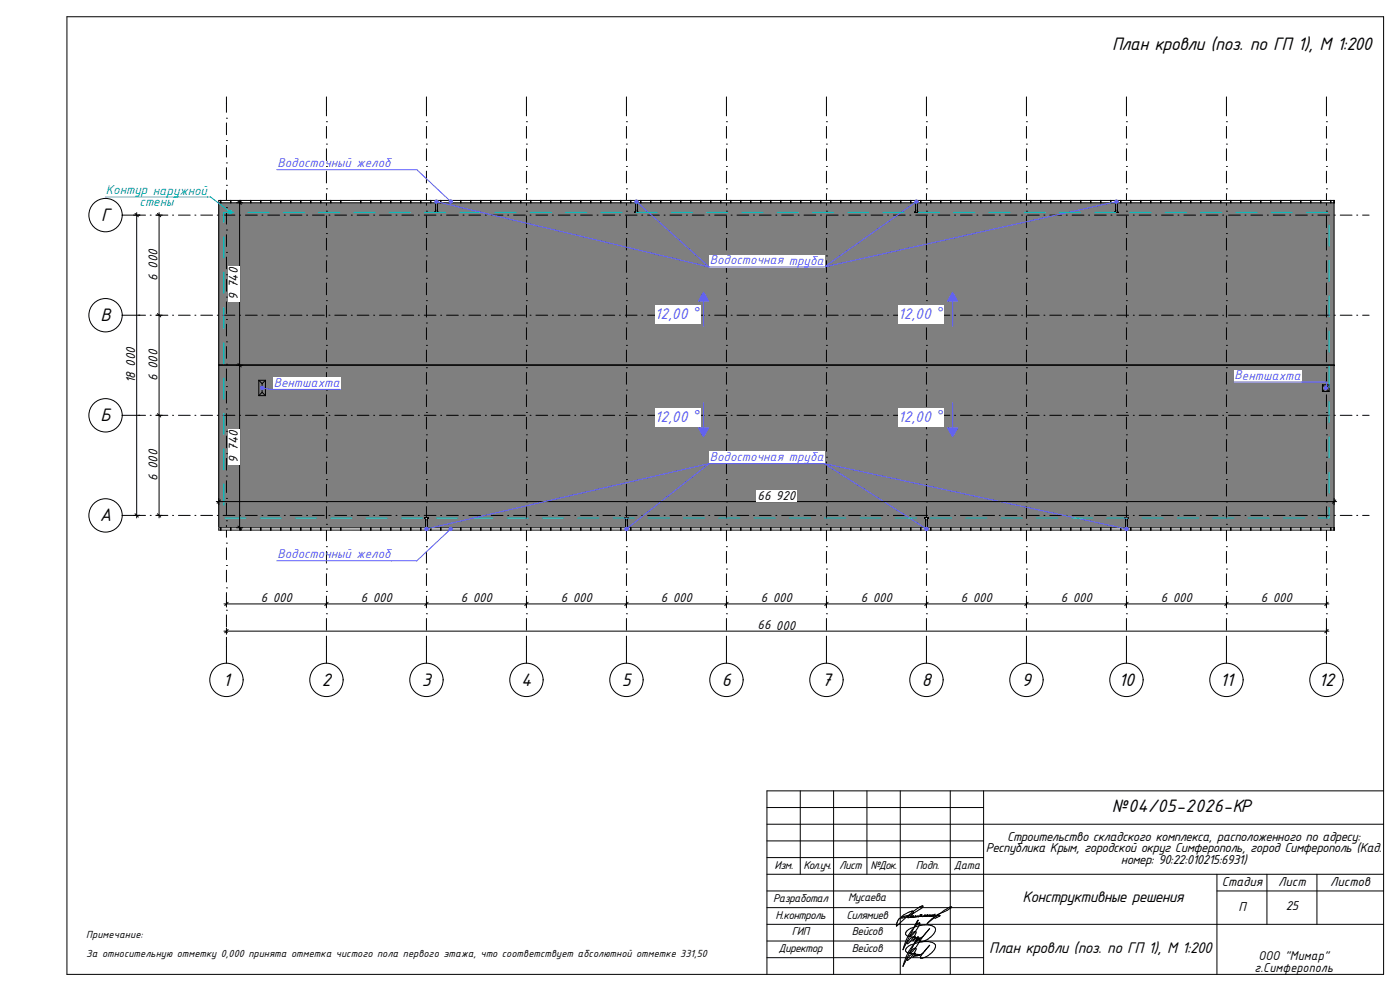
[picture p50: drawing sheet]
<svg xmlns="http://www.w3.org/2000/svg" width="420mm" height="297mm" viewBox="0 0 420 297" stroke-linecap="round" stroke-linejoin="round" font-family="sans-serif">
<defs><g id="words">
<g font-size="5.8">
<text x="333.6" y="15.1">План кровли (поз. по ГП 1), М 1:200</text>
<text x="30.3" y="66.2">Г</text>
<text x="30.1" y="96.2">В</text>
<text x="30.1" y="126.2">Б</text>
<text x="29.9" y="156.2">А</text>
<text x="67" y="205.5">1</text>
<text x="96.6" y="205.5">2</text>
<text x="126.6" y="205.5">3</text>
<text x="156.4" y="205.5">4</text>
<text x="186.6" y="205.5">5</text>
<text x="216.6" y="205.5">6</text>
<text x="246.6" y="205.5">7</text>
<text x="276.6" y="205.5">8</text>
<text x="306.6" y="205.5">9</text>
<text x="335.6" y="205.5">10</text>
<text x="366" y="205.5">11</text>
<text x="395.6" y="205.5">12</text>
<text x="333.6" y="243.3">№04/05-2026-КР</text>
</g>
<g font-size="5" fill="#5e5eff">
<text x="196.5" y="95.7">12,00 °</text>
<text x="269.5" y="95.7">12,00 °</text>
<text x="196.5" y="126.6">12,00 °</text>
<text x="269.5" y="126.6">12,00 °</text>
</g>
<g font-size="5">
<text x="306.7" y="270.4">Конструктивные решения</text>
<text x="296.8" y="285.7">План кровли (поз. по ГП 1), М 1:200</text>
</g>
<g font-size="4.1" fill="#5e5eff">
<text x="83.2" y="50.1">Водосточный желоб</text>
<text x="212.9" y="79.2">Водосточная труба</text>
<text x="370.4" y="113.7">Вентшахта</text>
<text x="82.1" y="115.9">Вентшахта</text>
<text x="212.9" y="138.2">Водосточная труба</text>
<text x="83.2" y="167.3">Водосточный желоб</text>
</g>
<g font-size="4.1" fill="#00bfbf">
<text x="31.8" y="58.3">Контур наружной</text>
<text x="41.9" y="61.7">стены</text>
</g>
<g font-size="4.1">
<text x="47.2" y="84.2" transform="rotate(-90 47.2 84.2)">6 000</text>
<text x="71.4" y="89.9" transform="rotate(-90 71.4 89.9)">9 740</text>
<text x="40.5" y="114.8" transform="rotate(-90 40.5 114.8)">18 000</text>
<text x="47.2" y="114.2" transform="rotate(-90 47.2 114.2)">6 000</text>
<text x="71.4" y="138.6" transform="rotate(-90 71.4 138.6)">9 740</text>
<text x="47.2" y="144.2" transform="rotate(-90 47.2 144.2)">6 000</text>
<text x="227.3" y="149.8">66 920</text>
<text x="78.2" y="180.5">6 000</text>
<text x="108.2" y="180.5">6 000</text>
<text x="138.2" y="180.5">6 000</text>
<text x="168.2" y="180.5">6 000</text>
<text x="198.2" y="180.5">6 000</text>
<text x="228.2" y="180.5">6 000</text>
<text x="258.2" y="180.5">6 000</text>
<text x="288.2" y="180.5">6 000</text>
<text x="318.2" y="180.5">6 000</text>
<text x="348.2" y="180.5">6 000</text>
<text x="378.2" y="180.5">6 000</text>
<text x="227.3" y="188.7">66 000</text>
<text x="295.7" y="255.5">Республика Крым, городской округ Симферополь, город Симферополь (Кад.</text>
<text x="302.2" y="252">Строительство складского комплекса, расположенного по адресу:</text>
<text x="336.3" y="258.9">номер: 90:22:010215:6931)</text>
<text x="366.6" y="265.5">Стадия</text>
<text x="383.4" y="265.5">Лист</text>
<text x="399.1" y="265.5">Листов</text>
<text x="371.6" y="273">П</text>
<text x="385.7" y="272.8">25</text>
<text x="377.5" y="287.8">ООО &quot;Мимар&quot;</text>
<text x="376.4" y="291.2">г.Симферополь</text>
</g>
<g font-size="3.6">
<text x="232.4" y="260.3">Изм.</text>
<text x="241" y="260.3">Кол.уч.</text>
<text x="251.7" y="260.3">Лист</text>
<text x="261.2" y="260.3">№Док.</text>
<text x="274.7" y="260.3">Подп.</text>
<text x="286.2" y="260.3">Дата</text>
<text x="231.9" y="270.4">Разработал</text>
<text x="232.6" y="275.4">Н.контроль</text>
<text x="253.9" y="275.4">Силямиев</text>
<text x="254.5" y="270.1">Мусаева</text>
<text x="237.6" y="280.3">ГИП</text>
<text x="255.5" y="280.3">Вейсов</text>
<text x="233.6" y="285.3">Директор</text>
<text x="255.5" y="285.3">Вейсов</text>
</g>
<g font-size="3.3">
<text x="25.9" y="281.2">Примечание:</text>
<text x="25.9" y="286.8">За относительную отметку 0,000 принята отметка чистого пола первого этажа, что соответствует абсолютной отметке 331,50</text>
</g>
<text font-size="1.4" fill="#fff" x="19.8" y="292.1">GSPublisherVersion 0.0.100.100</text>
</g></defs>
<g fill="none" stroke="#000" stroke-width=".3">
<path d="M20.1 5h395v287h-395zM240.1 237v25M250.1 237v55M260.1 237v25M270.1 237v55M285.1 237v55M295.1 237v55M415.1 237h-185v55M230.1 242h65M230.1 252h65M230.1 257h65M230.1 247h185"/>
<path d="M230.1 267h65M230.1 272h65M230.1 262h185M272.2 274.7h.1M272.2 274.7l-3.3 2.8a2.82 2.82 0 0 1 1.6-2.6M272.2 274.7l-1.4 .4-.4-.1M272.2 274.7l3.9-3a.4 .4 0 0 1 .4-.2 .4 .4 0 0 1 .4 .3l-4.2 2.7-1.3 .1-.9 .3M272.3 274.7h.1M272.4 274.7h.1M272.5 274.6l-.1 .1M272.7 274.5l-.2 .1M272.7 274.4l-.2 .2"/>
<path d="M272.8 274.4l-.1 .1M273 274.3l-.2 .1M273 274.3h.1M273.2 274.9v.1M273.5 274.6l-1 .4-.1-.3M273.5 274.5l-.3 .4M273.6 274.5l-.1 .1M273.6 274.5h.1M273.6 274.4v.1M273.9 274.8v.1M273.9 274.9h.1M273.9 274.9h.2"/>
<path d="M273.9 274.7l-.7 .3M273.9 274.7v.1M274 274.7h-.1M274 273.1v.1M274 273.1l-1.6 .4a2.95 2.95 0 0 0-2 1.5M274 273.2l-.1 .5-.5 .4M274 274.6h.1M274 274.6v.1M274.2 274.9h-.1M274.6 274.7l-.4 .2M274.6 274.7h.1M275.3 274.6l-.6 .2 .1-.4-.2 .3"/>
<path d="M275.4 274.6v.1M275.4 274.6h-.1M275.4 274.7v.1M275.4 274.6h.1M275.4 274.5v.1M275.4 275.8l-.1 .1M275.4 275.8l-1 1.8M275.4 275.8h.1M275.4 275.8l-4.5 8.8a14.8 14.8 0 0 1 4.4-7.8l.5-.2M275.8 276.6h.1M275.9 276.6h.1M275.9 276.6v.1"/>
<path d="M275.9 276.7a8.7 8.7 0 0 1-2.9 4 2.19 2.19 0 0 1 1.8-1.5 5.4 5.4 0 0 1-2.7 3.6 2.74 2.74 0 0 1 2.5-2.1l-.7 1.2 1-.7M276 274.6h.1M276.4 274.4l-1 .4M276.5 274.4l-.4 .2M276.5 274.4v-.3h-.3l-.2 .5M276.5 274.4h-.1M277.2 274.6h.1M277.5 274.3l-.3 .3M277.6 274.3h.1M277.6 274.4l-.2 .1a.55 .55 0 0 1-.9 0l.1-.2-.1 .1M277.6 274.3v.1M277.9 274.5l.1 .1"/>
<path d="M277.9 274.4v.1M278 274.6h-.8M278.3 274.2h.1M278.3 274.2l-.4 .2M278.4 274.2l-.4 .4M278.6 274.5l-.6 .1M278.7 274.5l.7 .1M278.9 278.3l-1.5 1.7zM279.1 274.2v.1M279.1 274.2l-.4 .3M279.1 274.3l-.5 .2M279.4 274.6h.1"/>
<path d="M279.4 274.6l.5-.3h-.5l.2 .3 .8-.3 .1-.3-.6 .4 .3 .2a18.6 18.6 0 0 0 5.3-2.8 1.63 1.63 0 0 0-1.6 .7l-5.8 4.3 .7-.7a3.6 3.6 0 0 1 3.2-1.7l-1.5 .9M365.1 262v30M365.1 267h50M380.1 262v15M395.1 262v15M415.1 277h-185M230.1 287h65M230.1 282h65M274.7 286.5h.1M275.2 286.2l-.5 .3M275.2 286.4h.1M275.2 281.4v.1"/>
<path d="M275.2 281.4h.1M275.2 281.5h.1M275.2 286.3v.1M275.2 281.3v.1M275.2 286.2v.1M275.2 281.3h.1M275.2 281.3l-.8 1.3M275.3 286.1l-.1 .1M275.3 286.1h.1M275.4 280.8l-4.5 8.8a14.8 14.8 0 0 1 4.4-7.8l.5-.2M275.4 280.8l-.2 .5M275.4 280.8h.1"/>
<path d="M275.7 286.2l-.5 .2M275.7 281.2l-.5 .3M275.7 286.2v.1M275.7 281.2v.2M275.7 286.3v.1M275.7 281.4h.1M275.7 286.2h.1M275.7 281.2h.1M275.8 281.4h-.1M275.8 281.6h.1M275.9 281.6v.1M275.9 281.3l-.1 .1"/>
<path d="M275.9 281.7h.1M275.9 281.7a8.7 8.7 0 0 1-2.9 4 2.19 2.19 0 0 1 1.8-1.5 5.4 5.4 0 0 1-2.7 3.6 2.74 2.74 0 0 1 2.5-2.1l-.7 1.2 1-.7-.2 .3M276.4 281.2h.1M277.4 285l-1.2 1.6v.5a5.4 5.4 0 0 0 4.5-3.6 2.78 2.78 0 0 0-3.4-1.3 11.2 11.2 0 0 0-5.2 1.7l-.4 1 .3 .5 1.6 .4 2.8 .4M277.4 280l-1.2 1.7v.5a5.4 5.4 0 0 0 4.5-3.7 2.78 2.78 0 0 0-3.4-1.3 11.2 11.2 0 0 0-5.2 1.7l-.4 1 .3 .5 1.6 .4 2.8 .4M277.4 285l-.5 .6-1.2 .8M277.4 280l-1.5 1.3M277.9 284.5l-.5 .5M277.9 284.4l-.5 .6M278.9 283.3l-1 1.2z"/>
</g>
<path d="M65.6 60.7h334.6v48.8h-334.6z" fill-rule="evenodd" fill="#7f7f7f"/>
<path d="M65.6 109.5h334.6M65.6 109.4h334.6" fill="none" stroke="#7f7f7f" stroke-width=".3"/>
<path d="M65.6 60.7h334.6v48.9h-334.6zM65.6 109.5h334.6" fill="none" stroke="#000" stroke-width=".3"/>
<path d="M65.6 109.5h334.6v48.8h-334.6z" fill-rule="evenodd" fill="#7f7f7f"/>
<path d="M65.6 109.4h334.6v48.9h-334.6zM65.6 109.5h334.6" fill="none" stroke="#000" stroke-width=".3"/>
<g fill="#7f7f7f">
<path d="M397.7 116.3l1-1v2z"/>
<path d="M396.7 115.3h2l-1 1z"/>
<path d="M396.7 117.3l1-1 1 1z"/>
<path d="M396.7 115.3l1 1-1 1z"/>
</g>
<path d="M396.7 115.3h2M396.7 115.3v2M396.7 117.3h2M396.7 115.3l2 2M398.7 115.3v2M398.7 115.3l-2 2" fill="none" stroke="#000" stroke-width=".3"/>
<g fill="#7f7f7f">
<path d="M77.6 114h2l-1 1z"/>
<path d="M77.6 118.6l1-1 1 1z"/>
<path d="M79.6 114v4.6l-1-1v-2.6z" fill-rule="evenodd"/>
<path d="M77.6 114l1 1v2.6l-1 1z" fill-rule="evenodd"/>
</g>
<path d="M77.6 114h2M77.6 114v4.6M77.6 114l1 1M77.6 118.6h2M78.6 115v2.6M78.6 117.6l-1 1M78.6 117.6l1 1M79.6 114v4.6M79.6 114l-1 1" fill="none" stroke="#000" stroke-width=".3"/>
<g fill="none" stroke="#000" stroke-width=".3">
<path d="M67.9 35.4h.1M67.9 29v4.7M67.9 36.8v3.6M97.9 36.5h.1M97.9 29v5.7M97.9 37.9v3.5M127.9 36.5h.1M127.9 29v5.7M127.9 37.9v3.5M157.9 36.5h.1M157.9 29v5.7M157.9 37.9v3.5"/>
<path d="M187.9 36.5h.1M187.9 29v5.7M187.9 37.9v3.5M217.9 36.5h.1M217.9 29v5.7M217.9 37.9v3.5M247.9 36.5h.1M247.9 29v5.7M247.9 37.9v3.5M277.9 36.5h.1M277.9 29v5.7M277.9 37.9v3.5"/>
<path d="M307.9 36.5h.1M307.9 29v5.7M307.9 37.9v3.5M337.9 36.5h.1M337.9 29v5.7M337.9 37.9v3.5M367.9 36.5h.1M367.9 29v5.7M367.9 37.9v3.5M397.9 36.5h.1M397.9 29v5.7M397.9 37.9v3.5"/>
<path d="M67.9 42.1h.1M67.9 48.8h.1M67.9 55.5h.1M67.9 43.5v3.6M67.9 50.2v3.6M67.9 56.9v3.6M97.9 43.2h.1M97.9 49.9h.1M97.9 56.6h.1M97.9 44.6v3.5M97.9 51.3v3.5M97.9 58v3.5"/>
<path d="M127.9 43.2h.1M127.9 49.9h.1M127.9 56.6h.1M127.9 44.6v3.5M127.9 51.3v3.5M127.9 58v3.5M157.9 43.2h.1M157.9 49.9h.1M157.9 56.6h.1M157.9 44.6v3.5M157.9 51.3v3.5M157.9 58v3.5"/>
<path d="M187.9 43.2h.1M187.9 49.9h.1M187.9 56.6h.1M187.9 44.6v3.5M187.9 51.3v3.5M187.9 58v3.5M217.9 43.2h.1M217.9 49.9h.1M217.9 56.6h.1M217.9 44.6v3.5M217.9 51.3v3.5M217.9 58v3.5"/>
<path d="M247.9 43.2h.1M247.9 49.9h.1M247.9 56.6h.1M247.9 44.6v3.5M247.9 51.3v3.5M247.9 58v3.5M277.9 43.2h.1M277.9 49.9h.1M277.9 56.6h.1M277.9 44.6v3.5M277.9 51.3v3.5M277.9 58v3.5"/>
<path d="M307.9 43.2h.1M307.9 49.9h.1M307.9 56.6h.1M307.9 44.6v3.5M307.9 51.3v3.5M307.9 58v3.5M337.9 43.2h.1M337.9 49.9h.1M337.9 56.6h.1M337.9 44.6v3.5M337.9 51.3v3.5M337.9 58v3.5"/>
<path d="M367.9 43.2h.1M367.9 49.9h.1M367.9 56.6h.1M367.9 44.6v3.5M367.9 51.3v3.5M367.9 58v3.5M397.9 43.2h.1M397.9 49.9h.1M397.9 56.6h.1M397.9 44.6v3.5M397.9 51.3v3.5M397.9 58v3.5"/>
<path d="M36.7 64.5h7M41.7 64.5h.1M45.1 64.5h.1M46.8 64.5h3.6M51.8 64.5h.1M53.5 64.5h3.6M58.5 64.5h.1M60.2 64.5h3.6M65.2 64.5h.1M66.9 64.5h3.6M67.9 62.2h.1M67.9 68.9h.1"/>
<path d="M67.9 75.6h.1M67.9 63.6v3.6M67.9 70.3v3.6M67.9 77.1v3.5M71.9 64.5h.1M73.6 64.5h3.6M78.6 64.5h.1M80.3 64.5h3.6M85.3 64.5h.1M87 64.5h3.6M92 64.5h.1M93.7 64.5h3.6"/>
<path d="M97.9 63.3h.1M97.9 70h.1M97.9 76.7h.1M97.9 64.7v3.5M97.9 71.4v3.5M97.9 78.1v3.5M98.7 64.5h.1M100.5 64.5h3.5M105.4 64.5h.1M107.2 64.5h3.5M112.1 64.5h.1M113.9 64.5h3.5"/>
<path d="M118.8 64.5h.1M120.6 64.5h3.5M125.5 64.5h.1M127.3 64.5h3.5M127.9 63.3h.1M127.9 70h.1M127.9 76.7h.1M127.9 64.7v3.5M127.9 71.4v3.5M127.9 78.1v3.5M132.2 64.5h.1M134 64.5h3.5"/>
<path d="M138.9 64.5h.1M140.7 64.5h3.5M145.6 64.5h.1M147.4 64.5h3.5M152.3 64.5h.1M154.1 64.5h3.5M157.9 63.3h.1M157.9 70h.1M157.9 76.7h.1M157.9 64.7v3.5M157.9 71.4v3.5M157.9 78.1v3.5"/>
<path d="M159 64.5h.1M160.8 64.5h3.5M165.7 64.5h.1M167.5 64.5h3.5M172.4 64.5h.1M174.2 64.5h3.5M179.1 64.5h.1M180.9 64.5h3.5M185.8 64.5h.1M187.6 64.5h3.5M187.9 63.3h.1M187.9 70h.1"/>
<path d="M187.9 76.7h.1M187.9 64.7v3.5M187.9 71.4v3.5M187.9 78.1v3.5M192.5 64.5h.1M194.3 64.5h3.5M199.2 64.5h.1M201 64.5h3.5M205.9 64.5h.1M207.7 64.5h3.5M212.6 64.5h.1M214.4 64.5h3.5"/>
<path d="M217.9 63.3h.1M217.9 70h.1M217.9 76.7h.1M217.9 64.7v3.5M217.9 71.4v3.5M217.9 78.1v3.5M219.3 64.5h.1M221.1 64.5h3.5M226 64.5h.1M227.8 64.5h3.5M232.7 64.5h.1M234.5 64.5h3.5"/>
<path d="M239.4 64.5h.1M241.2 64.5h3.5M246.1 64.5h.1M247.9 64.5h3.5M247.9 63.3h.1M247.9 70h.1M247.9 76.7h.1M247.9 64.7v3.5M247.9 71.4v3.5M247.9 78.1v3.5M252.9 64.5h.1M254.6 64.5h3.5"/>
<path d="M259.6 64.5h.1M261.3 64.5h3.5M266.3 64.5h.1M268 64.5h3.5M273 64.5h.1M274.7 64.5h3.6M277.9 63.3h.1M277.9 70h.1M277.9 76.7h.1M277.9 64.7v3.5M277.9 71.4v3.5M277.9 78.1v3.5"/>
<path d="M279.7 64.5h.1M281.4 64.5h3.6M286.4 64.5h.1M288.1 64.5h3.6M293.1 64.5h.1M294.8 64.5h3.6M299.8 64.5h.1M301.5 64.5h3.6M306.5 64.5h.1M307.9 63.3h.1M307.9 70h.1M307.9 76.7h.1"/>
<path d="M307.9 64.7v3.5M307.9 71.4v3.5M307.9 78.1v3.5M308.2 64.5h3.6M313.2 64.5h.1M314.9 64.5h3.6M319.9 64.5h.1M321.6 64.5h3.6M326.6 64.5h.1M328.3 64.5h3.6M333.3 64.5h.1M335 64.5h3.6"/>
<path d="M337.9 63.3h.1M337.9 70h.1M337.9 76.7h.1M337.9 64.7v3.5M337.9 71.4v3.5M337.9 78.1v3.5M340 64.5h.1M341.8 64.5h3.5M346.7 64.5h.1M348.5 64.5h3.5M353.4 64.5h.1M355.2 64.5h3.5"/>
<path d="M360.1 64.5h.1M361.9 64.5h3.5M366.8 64.5h.1M367.9 63.3h.1M367.9 70h.1M367.9 76.7h.1M367.9 64.7v3.5M367.9 71.4v3.5M367.9 78.1v3.5M368.6 64.5h3.5M373.5 64.5h.1M375.3 64.5h3.5"/>
<path d="M380.2 64.5h.1M382 64.5h3.5M386.9 64.5h.1M388.7 64.5h3.5M393.6 64.5h.1M395.4 64.5h3.5M397.9 63.3h.1M397.9 70h.1M397.9 76.7h.1M397.9 64.7v3.5M397.9 71.4v3.5M397.9 78.1v3.5"/>
<path d="M400.3 64.5h.1M402.1 64.5h3.5M407 64.5h.1M408.8 64.5h1.9M36.7 94.5h7M41.7 94.5h.1M45.1 94.5h.1M46.8 94.5h3.6M51.8 94.5h.1M53.5 94.5h3.6M58.5 94.5h.1M60.2 94.5h3.6"/>
<path d="M65.2 94.5h.1M66.9 94.5h3.6M67.9 82.3h.1M67.9 89h.1M67.9 95.7h.1M67.9 83.8v3.5M67.9 90.5v3.5M67.9 97.2v3.5M71.9 94.5h.1M73.6 94.5h3.6M78.6 94.5h.1M80.3 94.5h3.6"/>
<path d="M85.3 94.5h.1M87 94.5h3.6M92 94.5h.1M93.7 94.5h3.6M97.9 83.4h.1M97.9 90.1h.1M97.9 96.8h.1M97.9 84.8v3.5M97.9 91.5v3.5M97.9 98.2v3.5M98.7 94.5h.1M100.5 94.5h3.5"/>
<path d="M105.4 94.5h.1M107.2 94.5h3.5M112.1 94.5h.1M113.9 94.5h3.5M118.8 94.5h.1M120.6 94.5h3.5M125.5 94.5h.1M127.3 94.5h3.5M127.9 83.4h.1M127.9 90.1h.1M127.9 96.8h.1M127.9 84.8v3.5"/>
<path d="M127.9 91.5v3.5M127.9 98.2v3.5M132.2 94.5h.1M134 94.5h3.5M138.9 94.5h.1M140.7 94.5h3.5M145.6 94.5h.1M147.4 94.5h3.5M152.3 94.5h.1M154.1 94.5h3.5M157.9 83.4h.1M157.9 90.1h.1"/>
<path d="M157.9 96.8h.1M157.9 84.8v3.5M157.9 91.5v3.5M157.9 98.2v3.5M159 94.5h.1M160.8 94.5h3.5M165.7 94.5h.1M167.5 94.5h3.5M172.4 94.5h.1M174.2 94.5h3.5M179.1 94.5h.1M180.9 94.5h3.5"/>
<path d="M185.8 94.5h.1M187.6 94.5h3.5M187.9 83.4h.1M187.9 90.1h.1M187.9 96.8h.1M187.9 84.8v3.5M187.9 91.5v3.5M187.9 98.2v3.5M192.5 94.5h.1M194.3 94.5h3.5M199.2 94.5h.1M201 94.5h3.5"/>
<path d="M205.9 94.5h.1M207.7 94.5h3.5M212.6 94.5h.1M214.4 94.5h3.5M217.9 83.4h.1M217.9 90.1h.1M217.9 96.8h.1M217.9 84.8v3.5M217.9 91.5v3.5M217.9 98.2v3.5M219.3 94.5h.1M221.1 94.5h3.5"/>
<path d="M226 94.5h.1M227.8 94.5h3.5M232.7 94.5h.1M234.5 94.5h3.5M239.4 94.5h.1M241.2 94.5h3.5M246.1 94.5h.1M247.9 94.5h3.5M247.9 83.4h.1M247.9 90.1h.1M247.9 96.8h.1M247.9 84.8v3.5"/>
<path d="M247.9 91.5v3.5M247.9 98.2v3.5M252.9 94.5h.1M254.6 94.5h3.5M259.6 94.5h.1M261.3 94.5h3.5M266.3 94.5h.1M268 94.5h3.5M273 94.5h.1M274.7 94.5h3.6M277.9 83.4h.1M277.9 90.1h.1"/>
<path d="M277.9 96.8h.1M277.9 84.8v3.5M277.9 91.5v3.5M277.9 98.2v3.5M279.7 94.5h.1M281.4 94.5h3.6M286.4 94.5h.1M288.1 94.5h3.6M293.1 94.5h.1M294.8 94.5h3.6M299.8 94.5h.1M301.5 94.5h3.6"/>
<path d="M306.5 94.5h.1M307.9 83.4h.1M307.9 90.1h.1M307.9 96.8h.1M307.9 84.8v3.5M307.9 91.5v3.5M307.9 98.2v3.5M308.2 94.5h3.6M313.2 94.5h.1M314.9 94.5h3.6M319.9 94.5h.1M321.6 94.5h3.6"/>
<path d="M326.6 94.5h.1M328.3 94.5h3.6M333.3 94.5h.1M335 94.5h3.6M337.9 83.4h.1M337.9 90.1h.1M337.9 96.8h.1M337.9 84.8v3.5M337.9 91.5v3.5M337.9 98.2v3.5M340 94.5h.1M341.8 94.5h3.5"/>
<path d="M346.7 94.5h.1M348.5 94.5h3.5M353.4 94.5h.1M355.2 94.5h3.5M360.1 94.5h.1M361.9 94.5h3.5M366.8 94.5h.1M367.9 83.4h.1M367.9 90.1h.1M367.9 96.8h.1M367.9 84.8v3.5M367.9 91.5v3.5"/>
<path d="M367.9 98.2v3.5M368.6 94.5h3.5M373.5 94.5h.1M375.3 94.5h3.5M380.2 94.5h.1M382 94.5h3.5M386.9 94.5h.1M388.7 94.5h3.5M393.6 94.5h.1M395.4 94.5h3.5M397.9 83.4h.1M397.9 90.1h.1"/>
<path d="M397.9 96.8h.1M397.9 84.8v3.5M397.9 91.5v3.5M397.9 98.2v3.5M400.3 94.5h.1M402.1 94.5h3.5M407 94.5h.1M408.8 94.5h1.9M67.9 102.5h.1M67.9 109.2h.1M67.9 115.9h.1M67.9 103.9v3.5"/>
<path d="M67.9 110.6v3.5M67.9 117.3v3.5M97.9 103.5h.1M97.9 110.2h.1M97.9 116.9h.1M97.9 104.9v3.5M97.9 111.6v3.6M97.9 118.3v3.6M127.9 103.5h.1M127.9 110.2h.1M127.9 116.9h.1M127.9 104.9v3.5"/>
<path d="M127.9 111.6v3.6M127.9 118.3v3.6M157.9 103.5h.1M157.9 110.2h.1M157.9 116.9h.1M157.9 104.9v3.5M157.9 111.6v3.6M157.9 118.3v3.6M187.9 103.5h.1M187.9 110.2h.1M187.9 116.9h.1M187.9 104.9v3.5"/>
<path d="M187.9 111.6v3.6M187.9 118.3v3.6M217.9 103.5h.1M217.9 110.2h.1M217.9 116.9h.1M217.9 104.9v3.5M217.9 111.6v3.6M217.9 118.3v3.6M247.9 103.5h.1M247.9 110.2h.1M247.9 116.9h.1M247.9 104.9v3.5"/>
<path d="M247.9 111.6v3.6M247.9 118.3v3.6M277.9 103.5h.1M277.9 110.2h.1M277.9 116.9h.1M277.9 104.9v3.5M277.9 111.6v3.6M277.9 118.3v3.6M307.9 103.5h.1M307.9 110.2h.1M307.9 116.9h.1M307.9 104.9v3.6"/>
<path d="M307.9 111.6v3.6M307.9 118.3v3.6M337.9 103.5h.1M337.9 110.2h.1M337.9 116.9h.1M337.9 104.9v3.5M337.9 111.6v3.6M337.9 118.3v3.6M367.9 103.5h.1M367.9 110.2h.1M367.9 116.9h.1M367.9 104.9v3.5"/>
<path d="M367.9 111.6v3.6M367.9 118.3v3.6M397.9 103.5h.1M397.9 110.2h.1M397.9 116.9h.1M397.9 104.9v3.5M397.9 111.6v3.6M397.9 118.3v3.6M36.7 124.5h7M41.7 124.5h.1M45.1 124.5h.1M46.8 124.5h3.6"/>
<path d="M51.8 124.5h.1M53.5 124.5h3.6M58.5 124.5h.1M60.2 124.5h3.6M65.2 124.5h.1M66.9 124.5h3.6M67.9 122.6h.1M67.9 129.3h.1M67.9 136h.1M67.9 124v3.5M67.9 130.7v3.5M67.9 137.4v3.5"/>
<path d="M71.9 124.5h.1M73.6 124.5h3.6M78.6 124.5h.1M80.3 124.5h3.6M85.3 124.5h.1M87 124.5h3.6M92 124.5h.1M93.7 124.5h3.6M97.9 123.6h.1M97.9 130.3h.1M97.9 137h.1M97.9 125v3.6"/>
<path d="M97.9 131.7v3.6M97.9 138.4v3.6M98.7 124.5h.1M100.5 124.5h3.5M105.4 124.5h.1M107.2 124.5h3.5M112.1 124.5h.1M113.9 124.5h3.5M118.8 124.5h.1M120.6 124.5h3.5M125.5 124.5h.1M127.3 124.5h3.5"/>
<path d="M127.9 123.6h.1M127.9 130.3h.1M127.9 137h.1M127.9 125v3.6M127.9 131.7v3.6M127.9 138.4v3.6M132.2 124.5h.1M134 124.5h3.5M138.9 124.5h.1M140.7 124.5h3.5M145.6 124.5h.1M147.4 124.5h3.5"/>
<path d="M152.3 124.5h.1M154.1 124.5h3.5M157.9 123.6h.1M157.9 130.3h.1M157.9 137h.1M157.9 125v3.6M157.9 131.7v3.6M157.9 138.4v3.6M159 124.5h.1M160.8 124.5h3.5M165.7 124.5h.1M167.5 124.5h3.5"/>
<path d="M172.4 124.5h.1M174.2 124.5h3.5M179.1 124.5h.1M180.9 124.5h3.5M185.8 124.5h.1M187.6 124.5h3.5M187.9 123.6h.1M187.9 130.3h.1M187.9 137h.1M187.9 125v3.6M187.9 131.7v3.6M187.9 138.4v3.6"/>
<path d="M192.5 124.5h.1M194.3 124.5h3.5M199.2 124.5h.1M201 124.5h3.5M205.9 124.5h.1M207.7 124.5h3.5M212.6 124.5h.1M214.4 124.5h3.5M217.9 123.6h.1M217.9 130.3h.1M217.9 137h.1M217.9 125v3.6"/>
<path d="M217.9 131.7v3.6M217.9 138.4v3.6M219.3 124.5h.1M221.1 124.5h3.5M226 124.5h.1M227.8 124.5h3.5M232.7 124.5h.1M234.5 124.5h3.5M239.4 124.5h.1M241.2 124.5h3.5M246.1 124.5h.1M247.9 124.5h3.5"/>
<path d="M247.9 123.6h.1M247.9 130.3h.1M247.9 137h.1M247.9 125v3.6M247.9 131.7v3.6M247.9 138.4v3.6M252.9 124.5h.1M254.6 124.5h3.5M259.6 124.5h.1M261.3 124.5h3.5M266.3 124.5h.1M268 124.5h3.5"/>
<path d="M273 124.5h.1M274.7 124.5h3.6M277.9 123.6h.1M277.9 130.3h.1M277.9 137h.1M277.9 125v3.6M277.9 131.7v3.6M277.9 138.4v3.6M279.7 124.5h.1M281.4 124.5h3.6M286.4 124.5h.1M288.1 124.5h3.6"/>
<path d="M293.1 124.5h.1M294.8 124.5h3.6M299.8 124.5h.1M301.5 124.5h3.6M306.5 124.5h.1M307.9 123.6h.1M307.9 130.3h.1M307.9 137h.1M307.9 125v3.6M307.9 131.7v3.6M307.9 138.4v3.6M308.2 124.5h3.6"/>
<path d="M313.2 124.5h.1M314.9 124.5h3.6M319.9 124.5h.1M321.6 124.5h3.6M326.6 124.5h.1M328.3 124.5h3.6M333.3 124.5h.1M335 124.5h3.6M337.9 123.6h.1M337.9 130.3h.1M337.9 137h.1M337.9 125v3.6"/>
<path d="M337.9 131.7v3.6M337.9 138.4v3.6M340 124.5h.1M341.8 124.5h3.5M346.7 124.5h.1M348.5 124.5h3.5M353.4 124.5h.1M355.2 124.5h3.5M360.1 124.5h.1M361.9 124.5h3.5M366.8 124.5h.1M367.9 123.6h.1"/>
<path d="M367.9 130.3h.1M367.9 137h.1M367.9 125v3.6M367.9 131.7v3.6M367.9 138.4v3.6M368.6 124.5h3.5M373.5 124.5h.1M375.3 124.5h3.5M380.2 124.5h.1M382 124.5h3.5M386.9 124.5h.1M388.7 124.5h3.5"/>
<path d="M393.6 124.5h.1M395.4 124.5h3.5M397.9 123.6h.1M397.9 130.3h.1M397.9 137h.1M397.9 125v3.6M397.9 131.7v3.6M397.9 138.4v3.6M400.3 124.5h.1M402.1 124.5h3.5M407 124.5h.1M408.8 124.5h1.9"/>
<path d="M36.7 154.5h7M41.7 154.5h.1M45.1 154.5h.1M46.8 154.5h3.6M51.8 154.5h.1M53.5 154.5h3.6M58.5 154.5h.1M60.2 154.5h3.6M65.2 154.5h.1M66.9 154.5h3.6M67.9 142.7h.1M67.9 149.4h.1"/>
<path d="M67.9 156.1h.1M67.9 144.1v3.5M67.9 150.8v3.5M67.9 157.5v3.5M71.9 154.5h.1M73.6 154.5h3.6M78.6 154.5h.1M80.3 154.5h3.6M85.3 154.5h.1M87 154.5h3.6M92 154.5h.1M93.7 154.5h3.6"/>
<path d="M97.9 143.7h.1M97.9 150.4h.1M97.9 157.1h.1M97.9 145.1v3.6M97.9 151.8v3.6M97.9 158.5v3.6M98.7 154.5h.1M100.5 154.5h3.5M105.4 154.5h.1M107.2 154.5h3.5M112.1 154.5h.1M113.9 154.5h3.5"/>
<path d="M118.8 154.5h.1M120.6 154.5h3.5M125.5 154.5h.1M127.3 154.5h3.5M127.9 143.7h.1M127.9 150.4h.1M127.9 157.1h.1M127.9 145.1v3.6M127.9 151.8v3.6M127.9 158.5v3.6M132.2 154.5h.1M134 154.5h3.5"/>
<path d="M138.9 154.5h.1M140.7 154.5h3.5M145.6 154.5h.1M147.4 154.5h3.5M152.3 154.5h.1M154.1 154.5h3.5M157.9 143.7h.1M157.9 150.4h.1M157.9 157.1h.1M157.9 145.1v3.6M157.9 151.8v3.6M157.9 158.5v3.6"/>
<path d="M159 154.5h.1M160.8 154.5h3.5M165.7 154.5h.1M167.5 154.5h3.5M172.4 154.5h.1M174.2 154.5h3.5M179.1 154.5h.1M180.9 154.5h3.5M185.8 154.5h.1M187.6 154.5h3.5M187.9 143.7h.1M187.9 150.4h.1"/>
<path d="M187.9 157.1h.1M187.9 145.1v3.6M187.9 151.8v3.6M187.9 158.5v3.6M192.5 154.5h.1M194.3 154.5h3.5M199.2 154.5h.1M201 154.5h3.5M205.9 154.5h.1M207.7 154.5h3.5M212.6 154.5h.1M214.4 154.5h3.5"/>
<path d="M217.9 143.7h.1M217.9 150.4h.1M217.9 157.1h.1M217.9 145.1v3.6M217.9 151.8v3.6M217.9 158.5v3.6M219.3 154.5h.1M221.1 154.5h3.5M226 154.5h.1M227.8 154.5h3.5M232.7 154.5h.1M234.5 154.5h3.5"/>
<path d="M239.4 154.5h.1M241.2 154.5h3.5M246.1 154.5h.1M247.9 154.5h3.5M247.9 143.7h.1M247.9 150.4h.1M247.9 157.1h.1M247.9 145.1v3.6M247.9 151.8v3.6M247.9 158.5v3.6M252.9 154.5h.1M254.6 154.5h3.5"/>
<path d="M259.6 154.5h.1M261.3 154.5h3.5M266.3 154.5h.1M268 154.5h3.5M273 154.5h.1M274.7 154.5h3.6M277.9 143.7h.1M277.9 150.4h.1M277.9 157.1h.1M277.9 145.1v3.6M277.9 151.8v3.6M277.9 158.5v3.6"/>
<path d="M279.7 154.5h.1M281.4 154.5h3.6M286.4 154.5h.1M288.1 154.5h3.6M293.1 154.5h.1M294.8 154.5h3.6M299.8 154.5h.1M301.5 154.5h3.6M306.5 154.5h.1M307.9 143.7h.1M307.9 150.4h.1M307.9 157.1h.1"/>
<path d="M307.9 145.1v3.6M307.9 151.8v3.6M307.9 158.5v3.6M308.2 154.5h3.6M313.2 154.5h.1M314.9 154.5h3.6M319.9 154.5h.1M321.6 154.5h3.6M326.6 154.5h.1M328.3 154.5h3.6M333.3 154.5h.1M335 154.5h3.6"/>
<path d="M337.9 143.7h.1M337.9 150.4h.1M337.9 157.1h.1M337.9 145.1v3.6M337.9 151.8v3.6M337.9 158.5v3.6M340 154.5h.1M341.8 154.5h3.5M346.7 154.5h.1M348.5 154.5h3.5M353.4 154.5h.1M355.2 154.5h3.5"/>
<path d="M360.1 154.5h.1M361.9 154.5h3.5M366.8 154.5h.1M367.9 143.7h.1M367.9 150.4h.1M367.9 157.1h.1M367.9 145.1v3.6M367.9 151.8v3.6M367.9 158.5v3.6M368.6 154.5h3.5M373.5 154.5h.1M375.3 154.5h3.5"/>
<path d="M380.2 154.5h.1M382 154.5h3.5M386.9 154.5h.1M388.7 154.5h3.5M393.6 154.5h.1M395.4 154.5h3.5M397.9 143.7h.1M397.9 150.4h.1M397.9 157.1h.1M397.9 145.1v3.6M397.9 151.8v3.6M397.9 158.5v3.6"/>
<path d="M400.3 154.5h.1M402.1 154.5h3.5M407 154.5h.1M408.8 154.5h1.9M67.9 162.8h.1M67.9 169.5h.1M67.9 176.2h.1M67.9 164.2v3.5M67.9 170.9v3.5M67.9 177.6v3.5M97.9 163.8h.1M97.9 170.5h.1"/>
<path d="M97.9 177.2h.1M97.9 165.2v3.6M97.9 171.9v3.6M97.9 178.7v3.5M127.9 163.8h.1M127.9 170.5h.1M127.9 177.2h.1M127.9 165.2v3.6M127.9 171.9v3.6M127.9 178.7v3.5M157.9 163.8h.1M157.9 170.5h.1"/>
<path d="M157.9 177.2h.1M157.9 165.2v3.6M157.9 171.9v3.6M157.9 178.7v3.5M187.9 163.8h.1M187.9 170.5h.1M187.9 177.2h.1M187.9 165.2v3.6M187.9 171.9v3.6M187.9 178.7v3.5M217.9 163.8h.1M217.9 170.5h.1"/>
<path d="M217.9 177.2h.1M217.9 165.2v3.6M217.9 171.9v3.6M217.9 178.7v3.5M247.9 163.8h.1M247.9 170.5h.1M247.9 177.2h.1M247.9 165.2v3.6M247.9 171.9v3.6M247.9 178.7v3.5M277.9 163.8h.1M277.9 170.5h.1"/>
<path d="M277.9 177.2h.1M277.9 165.2v3.6M277.9 171.9v3.6M277.9 178.7v3.5M307.9 163.8h.1M307.9 170.5h.1M307.9 177.2h.1M307.9 165.2v3.6M307.9 172v3.5M307.9 178.7v3.5M337.9 163.8h.1M337.9 170.5h.1"/>
<path d="M337.9 177.2h.1M337.9 165.2v3.6M337.9 171.9v3.6M337.9 178.7v3.5M367.9 163.8h.1M367.9 170.5h.1M367.9 177.2h.1M367.9 165.2v3.6M367.9 171.9v3.6M367.9 178.7v3.5M397.9 163.8h.1M397.9 170.5h.1"/>
<path d="M397.9 177.2h.1M397.9 165.2v3.6M397.9 171.9v3.6M397.9 178.7v3.5M67.9 182.9h.1M67.9 189.6h.1M67.9 184.3v3.5M67.9 191v7.8M97.9 183.9h.1M97.9 185.4v3.5M97.9 190.6v8.2M127.9 183.9h.1"/>
<path d="M127.9 185.4v3.5M127.9 190.6v8.2M157.9 183.9h.1M157.9 185.4v3.5M157.9 190.6v8.2M187.9 183.9h.1M187.9 185.4v3.5M187.9 190.6v8.2M217.9 183.9h.1M217.9 185.4v3.5M217.9 190.6v8.2M247.9 183.9h.1"/>
<path d="M247.9 185.4v3.5M247.9 190.6v8.2M277.9 183.9h.1M277.9 185.4v3.5M277.9 190.6v8.2M307.9 183.9h.1M307.9 185.4v3.5M307.9 190.6v8.2M337.9 183.9h.1M337.9 185.4v3.5M337.9 190.6v8.2M367.9 183.9h.1"/>
<path d="M367.9 185.4v3.5M367.9 190.6v8.2M397.9 183.9h.1M397.9 185.4v3.5M397.9 190.6v8.2"/>
<circle cx="31.7" cy="64.5" r="5"/>
<circle cx="31.7" cy="94.5" r="5"/>
<circle cx="31.7" cy="124.5" r="5"/>
<circle cx="31.7" cy="154.5" r="5"/>
<circle cx="67.9" cy="203.8" r="5"/>
<circle cx="97.9" cy="203.8" r="5"/>
<circle cx="127.9" cy="203.8" r="5"/>
<circle cx="157.9" cy="203.8" r="5"/>
<circle cx="187.9" cy="203.8" r="5"/>
<circle cx="217.9" cy="203.8" r="5"/>
<circle cx="247.9" cy="203.8" r="5"/>
<circle cx="277.9" cy="203.8" r="5"/>
<circle cx="307.9" cy="203.8" r="5"/>
<circle cx="337.9" cy="203.8" r="5"/>
<circle cx="367.9" cy="203.8" r="5"/>
<circle cx="397.9" cy="203.8" r="5"/>
</g>
<path d="M65.6 158.2h334.6v.7h-334.6z" fill-rule="evenodd" fill="#fff"/>
<path d="M65.6 158.2h334.6v.7h-334.6z" fill="none" stroke="#000" stroke-width=".3"/>
<path d="M127.7 158.3h.5v.5h-.5z" fill-rule="evenodd" fill="#fff"/>
<g fill="none" stroke="#000" stroke-width=".3">
<path d="M66.2 158.2l.1 .7zM69.2 158.2l.1 .7zM72.2 158.2l.1 .7zM75.2 158.2l.1 .7zM78.2 158.2l.1 .7zM81.2 158.2l.1 .7zM84.2 158.2l.1 .7zM87.2 158.2l.1 .7zM90.2 158.2l.1 .7zM93.2 158.2l.1 .7zM96.2 158.2l.1 .7zM99.2 158.2l.1 .7z"/>
<path d="M102.2 158.2l.1 .7zM108.2 158.2l.1 .7zM111.2 158.2l.1 .7zM114.2 158.2l.1 .7zM117.2 158.2l.1 .7zM120.2 158.2l.1 .7zM123.2 158.2l.1 .7zM126.2 158.2l.1 .7zM127.7 158.3h.5v.5h-.5zM129.2 158.2l.1 .7zM132.2 158.2l.1 .7zM135.2 158.2l.1 .7z"/>
<path d="M138.2 158.2l.1 .7zM141.2 158.2l.1 .7zM144.2 158.2l.1 .7zM147.2 158.2l.1 .7zM150.2 158.2l.1 .7zM153.2 158.2l.1 .7zM156.2 158.2l.1 .7zM159.2 158.2l.1 .7zM162.2 158.2l.1 .7zM165.2 158.2l.1 .7zM168.2 158.2l.1 .7zM171.2 158.2l.1 .7z"/>
<path d="M174.2 158.2l.1 .7zM177.2 158.2l.1 .7zM180.2 158.2l.1 .7zM183.2 158.2l.1 .7zM186.2 158.2l.1 .7zM189.2 158.2l.1 .7zM192.2 158.2l.1 .7zM195.2 158.2l.1 .7zM198.2 158.2l.1 .7zM201.2 158.2l.1 .7zM204.2 158.2l.1 .7zM207.2 158.2l.1 .7z"/>
<path d="M210.2 158.2l.1 .7zM213.2 158.2l.1 .7zM216.2 158.2l.1 .7zM219.2 158.2l.1 .7zM222.2 158.2l.1 .7zM225.2 158.2l.1 .7zM228.2 158.2l.1 .7zM231.2 158.2l.1 .7zM234.2 158.2l.1 .7zM237.2 158.2l.1 .7zM240.2 158.2l.1 .7zM243.2 158.2l.1 .7z"/>
<path d="M246.2 158.2l.1 .7zM249.2 158.2l.1 .7zM252.2 158.2l.1 .7zM255.2 158.2l.1 .7zM258.2 158.2l.1 .7zM261.2 158.2l.1 .7zM264.2 158.2l.1 .7zM267.2 158.2l.1 .7zM270.2 158.2l.1 .7zM273.2 158.2l.1 .7zM276.2 158.2l.1 .7zM279.2 158.2l.1 .7z"/>
<path d="M282.2 158.2l.1 .7zM285.2 158.2l.1 .7zM288.2 158.2l.1 .7zM291.2 158.2l.1 .7zM294.2 158.2l.1 .7zM297.2 158.2l.1 .7zM300.2 158.2l.1 .7zM303.2 158.2l.1 .7zM306.2 158.2l.1 .7zM309.2 158.2l.1 .7zM312.2 158.2l.1 .7zM315.2 158.2l.1 .7z"/>
<path d="M318.2 158.2l.1 .7zM321.2 158.2l.1 .7zM324.2 158.2l.1 .7zM327.2 158.2l.1 .7zM330.2 158.2l.1 .7zM333.2 158.2l.1 .7zM336.2 158.2l.1 .7zM339.2 158.2l.1 .7zM342.2 158.2l.1 .7zM345.2 158.2l.1 .7zM348.2 158.2l.1 .7zM351.2 158.2l.1 .7z"/>
<path d="M354.2 158.2l.1 .7zM357.2 158.2l.1 .7zM360.2 158.2l.1 .7zM363.2 158.2l.1 .7zM366.2 158.2l.1 .7zM369.2 158.2l.1 .7zM372.2 158.2l.1 .7zM375.2 158.2l.1 .7zM378.2 158.2l.1 .7zM381.2 158.2l.1 .7zM384.2 158.2l.1 .7zM387.2 158.2l.1 .7z"/>
<path d="M390.2 158.2l.1 .7zM393.2 158.2l.1 .7zM396.2 158.2l.1 .7zM399.2 158.2l.1 .7zM400.2 158.2l.1 .7z"/>
</g>
<path d="M65.6 60.1h334.6v.7h-334.6z" fill-rule="evenodd" fill="#fff"/>
<path d="M65.6 60.1h334.6v.7h-334.6z" fill="none" stroke="#000" stroke-width=".3"/>
<path d="M130.7 60.2h.5v.5h-.5z" fill-rule="evenodd" fill="#fff"/>
<g fill="none" stroke="#000" stroke-width=".3">
<path d="M66.2 60.1l.1 .7zM69.2 60.1l.1 .7zM72.2 60.1l.1 .7zM75.2 60.1l.1 .7zM78.2 60.1l.1 .7zM81.2 60.1l.1 .7zM84.2 60.1l.1 .7zM87.2 60.1l.1 .7zM90.2 60.1l.1 .7zM93.2 60.1l.1 .7zM96.2 60.1l.1 .7zM99.2 60.1l.1 .7z"/>
<path d="M102.2 60.1l.1 .7zM108.2 60.1l.1 .7zM111.2 60.1l.1 .7zM114.2 60.1l.1 .7zM117.2 60.1l.1 .7zM120.2 60.1l.1 .7zM123.2 60.1l.1 .7zM126.2 60.1l.1 .7zM129.2 60.1l.1 .7zM130.7 60.2h.5v.5h-.5zM132.2 60.1l.1 .7zM135.2 60.1l.1 .7z"/>
<path d="M138.2 60.1l.1 .7zM141.2 60.1l.1 .7zM144.2 60.1l.1 .7zM147.2 60.1l.1 .7zM150.2 60.1l.1 .7zM153.2 60.1l.1 .7zM156.2 60.1l.1 .7zM159.2 60.1l.1 .7zM162.2 60.1l.1 .7zM165.2 60.1l.1 .7zM168.2 60.1l.1 .7zM171.2 60.1l.1 .7z"/>
<path d="M174.2 60.1l.1 .7zM177.2 60.1l.1 .7zM180.2 60.1l.1 .7zM183.2 60.1l.1 .7zM186.2 60.1l.1 .7zM189.2 60.1l.1 .7zM192.2 60.1l.1 .7zM195.2 60.1l.1 .7zM198.2 60.1l.1 .7zM201.2 60.1l.1 .7zM204.2 60.1l.1 .7zM207.2 60.1l.1 .7z"/>
<path d="M210.2 60.1l.1 .7zM213.2 60.1l.1 .7zM216.2 60.1l.1 .7zM219.2 60.1l.1 .7zM222.2 60.1l.1 .7zM225.2 60.1l.1 .7zM228.2 60.1l.1 .7zM231.2 60.1l.1 .7zM234.2 60.1l.1 .7zM237.2 60.1l.1 .7zM240.2 60.1l.1 .7zM243.2 60.1l.1 .7z"/>
<path d="M246.2 60.1l.1 .7zM249.2 60.1l.1 .7zM252.2 60.1l.1 .7zM255.2 60.1l.1 .7zM258.2 60.1l.1 .7zM261.2 60.1l.1 .7zM264.2 60.1l.1 .7zM267.2 60.1l.1 .7zM270.2 60.1l.1 .7zM273.2 60.1l.1 .7zM276.2 60.1l.1 .7zM279.2 60.1l.1 .7z"/>
<path d="M282.2 60.1l.1 .7zM285.2 60.1l.1 .7zM288.2 60.1l.1 .7zM291.2 60.1l.1 .7zM294.2 60.1l.1 .7zM297.2 60.1l.1 .7zM300.2 60.1l.1 .7zM303.2 60.1l.1 .7zM306.2 60.1l.1 .7zM309.2 60.1l.1 .7zM312.2 60.1l.1 .7zM315.2 60.1l.1 .7z"/>
<path d="M318.2 60.1l.1 .7zM321.2 60.1l.1 .7zM324.2 60.1l.1 .7zM327.2 60.1l.1 .7zM330.2 60.1l.1 .7zM333.2 60.1l.1 .7zM336.2 60.1l.1 .7zM339.2 60.1l.1 .7zM342.2 60.1l.1 .7zM345.2 60.1l.1 .7zM348.2 60.1l.1 .7zM351.2 60.1l.1 .7z"/>
<path d="M354.2 60.1l.1 .7zM357.2 60.1l.1 .7zM360.2 60.1l.1 .7zM363.2 60.1l.1 .7zM366.2 60.1l.1 .7zM369.2 60.1l.1 .7zM372.2 60.1l.1 .7zM375.2 60.1l.1 .7zM378.2 60.1l.1 .7zM381.2 60.1l.1 .7zM384.2 60.1l.1 .7zM387.2 60.1l.1 .7z"/>
<path d="M390.2 60.1l.1 .7zM393.2 60.1l.1 .7zM396.2 60.1l.1 .7zM399.2 60.1l.1 .7zM400.2 60.1l.1 .7z"/>
</g>
<circle cx="131" cy="62.9" r=".22" fill="#fff"/>
<g fill="none" stroke="#000" stroke-width=".3">
<path d="M130.7 62.9h.1M130.7 62.9v.1M130.7 62.8v.1M130.7 63h.1M130.7 62.8h.1M130.7 63l.1 .1M130.8 62.8h-.1M130.8 62.7v.1M130.8 62.7h.1M130.8 63.1h.1M130.9 62.7h-.1M130.9 63.1h.1"/>
<path d="M130.9 62.7h.1M131 62.7l.1 .1M131 63.1h-.1M131 63.1h.1M131.1 63l-.1 .1M131.1 63h.1M131.1 62.8h.1M131.2 63h-.1M131.2 62.8v.1M131.2 62.9h.1M131.2 62.9v.1"/>
</g>
<g fill="#fff">
<path d="M130.7 62.9h.5v.5h-.5z" fill-rule="evenodd"/>
<circle cx="130.9" cy="63.4" r=".25"/>
</g>
<circle cx="130.9" cy="63.4" r=".25" fill="none" stroke="#000" stroke-width=".3"/>
<circle cx="130.9" cy="63.4" r=".25" fill="#fff"/>
<circle cx="130.9" cy="63.4" r=".25" fill="none" stroke="#000" stroke-width=".3"/>
<circle cx="130.9" cy="63.4" r=".25" fill="#fff"/>
<circle cx="130.9" cy="63.4" r=".25" fill="none" stroke="#000" stroke-width=".3"/>
<path d="M130.8 63.2h.3l.1 .5h.2l-.5-.5-.4 .5h.2z" fill-rule="evenodd" fill="#fff"/>
<path d="M130.5 63.7h.2l.2-.5 .3 .5h.2M130.5 63.7h.1M131.4 63.7h.1" fill="none" stroke="#000" stroke-width=".3"/>
<path d="M130.8 63.2h.3l.1 .5h.2l-.5-.5-.4 .5h.2z" fill-rule="evenodd" fill="#fff"/>
<path d="M130.5 63.7h.2l.2-.5 .3 .5h.2M130.5 63.7h.1M131.4 63.7h.1" fill="none" stroke="#000" stroke-width=".3"/>
<path d="M130.8 63.2h.3l.1 .5h.2l-.5-.5-.4 .5h.2z" fill-rule="evenodd" fill="#fff"/>
<path d="M130.5 63.7h.2l.2-.5 .3 .5h.2M130.5 63.7h.1M131.4 63.7h.1" fill="none" stroke="#000" stroke-width=".3"/>
<path d="M130.8 63.2h.3l.1 .5h.2l-.5-.5-.4 .5h.2z" fill-rule="evenodd" fill="#fff"/>
<path d="M130.5 63.7h.2l.2-.5 .3 .5h.2M130.5 63.7h.1M131.4 63.7h.1" fill="none" stroke="#000" stroke-width=".3"/>
<path d="M130.8 63.2h.3l.1 .5h.2l-.5-.5-.4 .5h.2z" fill-rule="evenodd" fill="#fff"/>
<path d="M130.5 63.7h.2l.2-.5 .3 .5h.2M130.5 63.7h.1M131.4 63.7h.1" fill="none" stroke="#000" stroke-width=".3"/>
<path d="M130.8 63.2h.3l.1 .5h.2l-.5-.5-.4 .5h.2z" fill-rule="evenodd" fill="#fff"/>
<path d="M130.5 63.7h.2l.2-.5 .3 .5h.2M130.5 63.7h.1M131.4 63.7h.1" fill="none" stroke="#000" stroke-width=".3"/>
<path d="M130.8 63.2h.3l.1 .5h.2l-.5-.5-.4 .5h.2z" fill-rule="evenodd" fill="#fff"/>
<path d="M130.5 63.7h.2l.2-.5 .3 .5h.2M130.5 63.7h.1M131.4 63.7h.1" fill="none" stroke="#000" stroke-width=".3"/>
<path d="M130.8 63.2h.3l.1 .5h.2l-.5-.5-.4 .5h.2z" fill-rule="evenodd" fill="#fff"/>
<path d="M130.5 63.7h.2l.2-.5 .3 .5h.2M130.5 63.7h.1M131.4 63.7h.1" fill="none" stroke="#000" stroke-width=".3"/>
<path d="M130.8 63.2h.3l.1 .5h.2l-.5-.5-.4 .5h.2z" fill-rule="evenodd" fill="#fff"/>
<path d="M130.5 63.7h.2l.2-.5 .3 .5h.2M130.5 63.7h.1M131.4 63.7h.1" fill="none" stroke="#000" stroke-width=".3"/>
<path d="M130.8 63.2h.3l.1 .5h.2l-.5-.5-.4 .5h.2z" fill-rule="evenodd" fill="#fff"/>
<path d="M130.5 63.7h.2l.2-.5 .3 .5h.2M130.5 63.7h.1M131.4 63.7h.1" fill="none" stroke="#000" stroke-width=".3"/>
<path d="M130.8 63.2h.3l.1 .5h.2l-.5-.5-.4 .5h.2z" fill-rule="evenodd" fill="#fff"/>
<path d="M130.5 63.7h.2l.2-.5 .3 .5h.2M130.5 63.7h.1M131.4 63.7h.1" fill="none" stroke="#000" stroke-width=".3"/>
<path d="M130.8 63.2h.3l.1 .5h.2l-.5-.5-.4 .5h.2z" fill-rule="evenodd" fill="#fff"/>
<path d="M130.5 63.7h.2l.2-.5 .3 .5h.2M130.5 63.7h.1M131.4 63.7h.1" fill="none" stroke="#000" stroke-width=".3"/>
<path d="M130.8 63.2h.3l.1 .5h.2l-.5-.5-.4 .5h.2z" fill-rule="evenodd" fill="#fff"/>
<path d="M130.5 63.7h.2l.2-.5 .3 .5h.2M130.5 63.7h.1M131.4 63.7h.1" fill="none" stroke="#000" stroke-width=".3"/>
<path d="M130.8 63.2h.3l.1 .5h.2l-.5-.5-.4 .5h.2z" fill-rule="evenodd" fill="#fff"/>
<path d="M130.5 63.7h.2l.2-.5 .3 .5h.2M130.5 63.7h.1M131.4 63.7h.1" fill="none" stroke="#000" stroke-width=".3"/>
<path d="M130.8 63.2h.3l.1 .5h.2l-.5-.5-.4 .5h.2z" fill-rule="evenodd" fill="#fff"/>
<path d="M130.5 63.7h.2l.2-.5 .3 .5h.2M130.5 63.7h.1M131.4 63.7h.1" fill="none" stroke="#000" stroke-width=".3"/>
<path d="M130.8 63.2h.3l.1 .5h.2l-.5-.5-.4 .5h.2z" fill-rule="evenodd" fill="#fff"/>
<path d="M130.5 63.7h.2l.2-.5 .3 .5h.2M130.5 63.7h.1M131.4 63.7h.1" fill="none" stroke="#000" stroke-width=".3"/>
<path d="M130.8 63.2h.3l.1 .5h.2l-.5-.5-.4 .5h.2z" fill-rule="evenodd" fill="#fff"/>
<path d="M130.5 63.7h.2l.2-.5 .3 .5h.2M130.5 63.7h.1M131.4 63.7h.1" fill="none" stroke="#000" stroke-width=".3"/>
<path d="M130.8 63.2h.3l.1 .5h.2l-.5-.5-.4 .5h.2z" fill-rule="evenodd" fill="#fff"/>
<path d="M130.5 63.7h.2l.2-.5 .3 .5h.2M130.5 63.7h.1M131.4 63.7h.1" fill="none" stroke="#000" stroke-width=".3"/>
<path d="M130.8 63.2h.3l.1 .5h.2l-.5-.5-.4 .5h.2z" fill-rule="evenodd" fill="#fff"/>
<path d="M130.5 63.7h.2l.2-.5 .3 .5h.2M130.5 63.7h.1M131.4 63.7h.1" fill="none" stroke="#000" stroke-width=".3"/>
<path d="M130.8 63.2h.3l.1 .5h.2l-.5-.5-.4 .5h.2z" fill-rule="evenodd" fill="#fff"/>
<path d="M130.5 63.7h.2l.2-.5 .3 .5h.2M130.5 63.7h.1M131.4 63.7h.1" fill="none" stroke="#000" stroke-width=".3"/>
<path d="M130.8 63.2h.3l.1 .5h.2l-.5-.5-.4 .5h.2z" fill-rule="evenodd" fill="#fff"/>
<path d="M130.5 63.7h.2l.2-.5 .3 .5h.2M130.5 63.7h.1M131.4 63.7h.1" fill="none" stroke="#000" stroke-width=".3"/>
<path d="M130.8 63.2h.3l.1 .5h.2l-.5-.5-.4 .5h.2z" fill-rule="evenodd" fill="#fff"/>
<path d="M130.5 63.7h.2l.2-.5 .3 .5h.2M130.5 63.7h.1M131.4 63.7h.1" fill="none" stroke="#000" stroke-width=".3"/>
<path d="M130.8 63.2h.3l.1 .5h.2l-.5-.5-.4 .5h.2z" fill-rule="evenodd" fill="#fff"/>
<path d="M130.5 63.7h.2l.2-.5 .3 .5h.2M130.5 63.7h.1M131.4 63.7h.1" fill="none" stroke="#000" stroke-width=".3"/>
<path d="M130.8 63.2h.3l.1 .5h.2l-.5-.5-.4 .5h.2z" fill-rule="evenodd" fill="#fff"/>
<path d="M130.5 63.7h.2l.2-.5 .3 .5h.2M130.5 63.7h.1M131.4 63.7h.1" fill="none" stroke="#000" stroke-width=".3"/>
<circle cx="130.9" cy="63.4" r=".25" fill="#fff"/>
<circle cx="130.9" cy="63.4" r=".25" fill="none" stroke="#000" stroke-width=".3"/>
<circle cx="130.9" cy="63.4" r=".25" fill="#fff"/>
<circle cx="130.9" cy="63.4" r=".25" fill="none" stroke="#000" stroke-width=".3"/>
<g fill="#fff">
<path d="M130.7 60.4h.5v3h-.5z" fill-rule="evenodd"/>
<circle cx="130.9" cy="60.4" r=".25"/>
</g>
<circle cx="130.9" cy="60.4" r=".25" fill="none" stroke="#000" stroke-width=".3"/>
<g fill="#fff">
<path d="M130.7 60.4h.5v3h-.5z" fill-rule="evenodd"/>
<circle cx="130.9" cy="60.4" r=".25"/>
</g>
<circle cx="130.9" cy="60.4" r=".25" fill="none" stroke="#000" stroke-width=".3"/>
<circle cx="130.9" cy="60.4" r=".25" fill="#fff"/>
<path d="M130.7 60.4v3M131.2 60.4l-.3-.2-.2 .2M131.2 60.4v3M131.2 60.4l-.3 .3-.2-.3" fill="none" stroke="#000" stroke-width=".3"/>
<circle cx="335" cy="62.9" r=".22" fill="#fff"/>
<g fill="none" stroke="#000" stroke-width=".3">
<path d="M334.7 62.9h.1M334.7 62.9v.1M334.7 62.8v.1M334.7 63h.1M334.7 62.8h.1M334.7 63l.1 .1M334.8 62.7l-.1 .1M334.8 63.1h.1M334.9 62.7h-.1M334.9 63.1h.1M334.9 62.7h.1M335 62.7h.1"/>
<path d="M335 63.1h-.1M335 63.1h.1M335.1 63l-.1 .1M335.1 62.7v.1M335.1 62.8h.1M335.1 63h.1M335.2 63h-.1M335.2 62.8v.1M335.2 62.9v.1M335.2 62.9h.1"/>
</g>
<g fill="#fff">
<path d="M334.7 62.9h.5v.5h-.5z" fill-rule="evenodd"/>
<circle cx="334.9" cy="63.4" r=".25"/>
</g>
<circle cx="334.9" cy="63.4" r=".25" fill="none" stroke="#000" stroke-width=".3"/>
<circle cx="334.9" cy="63.4" r=".25" fill="#fff"/>
<circle cx="334.9" cy="63.4" r=".25" fill="none" stroke="#000" stroke-width=".3"/>
<circle cx="334.9" cy="63.4" r=".25" fill="#fff"/>
<circle cx="334.9" cy="63.4" r=".25" fill="none" stroke="#000" stroke-width=".3"/>
<path d="M334.8 63.2h.3l.1 .5h.2l-.5-.5-.4 .5h.2z" fill-rule="evenodd" fill="#fff"/>
<path d="M334.5 63.7h.1M335.4 63.7h.1M335.4 63.7h-.2l-.3-.5-.4 .5" fill="none" stroke="#000" stroke-width=".3"/>
<path d="M334.8 63.2h.3l.1 .5h.2l-.5-.5-.4 .5h.2z" fill-rule="evenodd" fill="#fff"/>
<path d="M334.5 63.7h.1M335.4 63.7h.1M335.4 63.7h-.2l-.3-.5-.4 .5" fill="none" stroke="#000" stroke-width=".3"/>
<path d="M334.8 63.2h.3l.1 .5h.2l-.5-.5-.4 .5h.2z" fill-rule="evenodd" fill="#fff"/>
<path d="M334.5 63.7h.1M335.4 63.7h.1M335.4 63.7h-.2l-.3-.5-.4 .5" fill="none" stroke="#000" stroke-width=".3"/>
<path d="M334.8 63.2h.3l.1 .5h.2l-.5-.5-.4 .5h.2z" fill-rule="evenodd" fill="#fff"/>
<path d="M334.5 63.7h.1M335.4 63.7h.1M335.4 63.7h-.2l-.3-.5-.4 .5" fill="none" stroke="#000" stroke-width=".3"/>
<path d="M334.8 63.2h.3l.1 .5h.2l-.5-.5-.4 .5h.2z" fill-rule="evenodd" fill="#fff"/>
<path d="M334.5 63.7h.1M335.4 63.7h.1M335.4 63.7h-.2l-.3-.5-.4 .5" fill="none" stroke="#000" stroke-width=".3"/>
<path d="M334.8 63.2h.3l.1 .5h.2l-.5-.5-.4 .5h.2z" fill-rule="evenodd" fill="#fff"/>
<path d="M334.5 63.7h.1M335.4 63.7h.1M335.4 63.7h-.2l-.3-.5-.4 .5" fill="none" stroke="#000" stroke-width=".3"/>
<path d="M334.8 63.2h.3l.1 .5h.2l-.5-.5-.4 .5h.2z" fill-rule="evenodd" fill="#fff"/>
<path d="M334.5 63.7h.1M335.4 63.7h.1M335.4 63.7h-.2l-.3-.5-.4 .5" fill="none" stroke="#000" stroke-width=".3"/>
<path d="M334.8 63.2h.3l.1 .5h.2l-.5-.5-.4 .5h.2z" fill-rule="evenodd" fill="#fff"/>
<path d="M334.5 63.7h.1M335.4 63.7h.1M335.4 63.7h-.2l-.3-.5-.4 .5" fill="none" stroke="#000" stroke-width=".3"/>
<path d="M334.8 63.2h.3l.1 .5h.2l-.5-.5-.4 .5h.2z" fill-rule="evenodd" fill="#fff"/>
<path d="M334.5 63.7h.1M335.4 63.7h.1M335.4 63.7h-.2l-.3-.5-.4 .5" fill="none" stroke="#000" stroke-width=".3"/>
<path d="M334.8 63.2h.3l.1 .5h.2l-.5-.5-.4 .5h.2z" fill-rule="evenodd" fill="#fff"/>
<path d="M334.5 63.7h.1M335.4 63.7h.1M335.4 63.7h-.2l-.3-.5-.4 .5" fill="none" stroke="#000" stroke-width=".3"/>
<path d="M334.8 63.2h.3l.1 .5h.2l-.5-.5-.4 .5h.2z" fill-rule="evenodd" fill="#fff"/>
<path d="M334.5 63.7h.1M335.4 63.7h.1M335.4 63.7h-.2l-.3-.5-.4 .5" fill="none" stroke="#000" stroke-width=".3"/>
<path d="M334.8 63.2h.3l.1 .5h.2l-.5-.5-.4 .5h.2z" fill-rule="evenodd" fill="#fff"/>
<path d="M334.5 63.7h.1M335.4 63.7h.1M335.4 63.7h-.2l-.3-.5-.4 .5" fill="none" stroke="#000" stroke-width=".3"/>
<path d="M334.8 63.2h.3l.1 .5h.2l-.5-.5-.4 .5h.2z" fill-rule="evenodd" fill="#fff"/>
<path d="M334.5 63.7h.1M335.4 63.7h.1M335.4 63.7h-.2l-.3-.5-.4 .5" fill="none" stroke="#000" stroke-width=".3"/>
<path d="M334.8 63.2h.3l.1 .5h.2l-.5-.5-.4 .5h.2z" fill-rule="evenodd" fill="#fff"/>
<path d="M334.5 63.7h.1M335.4 63.7h.1M335.4 63.7h-.2l-.3-.5-.4 .5" fill="none" stroke="#000" stroke-width=".3"/>
<path d="M334.8 63.2h.3l.1 .5h.2l-.5-.5-.4 .5h.2z" fill-rule="evenodd" fill="#fff"/>
<path d="M334.5 63.7h.1M335.4 63.7h.1M335.4 63.7h-.2l-.3-.5-.4 .5" fill="none" stroke="#000" stroke-width=".3"/>
<path d="M334.8 63.2h.3l.1 .5h.2l-.5-.5-.4 .5h.2z" fill-rule="evenodd" fill="#fff"/>
<path d="M334.5 63.7h.1M335.4 63.7h.1M335.4 63.7h-.2l-.3-.5-.4 .5" fill="none" stroke="#000" stroke-width=".3"/>
<path d="M334.8 63.2h.3l.1 .5h.2l-.5-.5-.4 .5h.2z" fill-rule="evenodd" fill="#fff"/>
<path d="M334.5 63.7h.1M335.4 63.7h.1M335.4 63.7h-.2l-.3-.5-.4 .5" fill="none" stroke="#000" stroke-width=".3"/>
<path d="M334.8 63.2h.3l.1 .5h.2l-.5-.5-.4 .5h.2z" fill-rule="evenodd" fill="#fff"/>
<path d="M334.5 63.7h.1M335.4 63.7h.1M335.4 63.7h-.2l-.3-.5-.4 .5" fill="none" stroke="#000" stroke-width=".3"/>
<path d="M334.8 63.2h.3l.1 .5h.2l-.5-.5-.4 .5h.2z" fill-rule="evenodd" fill="#fff"/>
<path d="M334.5 63.7h.1M335.4 63.7h.1M335.4 63.7h-.2l-.3-.5-.4 .5" fill="none" stroke="#000" stroke-width=".3"/>
<path d="M334.8 63.2h.3l.1 .5h.2l-.5-.5-.4 .5h.2z" fill-rule="evenodd" fill="#fff"/>
<path d="M334.5 63.7h.1M335.4 63.7h.1M335.4 63.7h-.2l-.3-.5-.4 .5" fill="none" stroke="#000" stroke-width=".3"/>
<path d="M334.8 63.2h.3l.1 .5h.2l-.5-.5-.4 .5h.2z" fill-rule="evenodd" fill="#fff"/>
<path d="M334.5 63.7h.1M335.4 63.7h.1M335.4 63.7h-.2l-.3-.5-.4 .5" fill="none" stroke="#000" stroke-width=".3"/>
<path d="M334.8 63.2h.3l.1 .5h.2l-.5-.5-.4 .5h.2z" fill-rule="evenodd" fill="#fff"/>
<path d="M334.5 63.7h.1M335.4 63.7h.1M335.4 63.7h-.2l-.3-.5-.4 .5" fill="none" stroke="#000" stroke-width=".3"/>
<path d="M334.8 63.2h.3l.1 .5h.2l-.5-.5-.4 .5h.2z" fill-rule="evenodd" fill="#fff"/>
<path d="M334.5 63.7h.1M335.4 63.7h.1M335.4 63.7h-.2l-.3-.5-.4 .5" fill="none" stroke="#000" stroke-width=".3"/>
<path d="M334.8 63.2h.3l.1 .5h.2l-.5-.5-.4 .5h.2z" fill-rule="evenodd" fill="#fff"/>
<path d="M334.5 63.7h.1M335.4 63.7h.1M335.4 63.7h-.2l-.3-.5-.4 .5" fill="none" stroke="#000" stroke-width=".3"/>
<circle cx="334.9" cy="63.4" r=".25" fill="#fff"/>
<circle cx="334.9" cy="63.4" r=".25" fill="none" stroke="#000" stroke-width=".3"/>
<circle cx="334.9" cy="63.4" r=".25" fill="#fff"/>
<circle cx="334.9" cy="63.4" r=".25" fill="none" stroke="#000" stroke-width=".3"/>
<g fill="#fff">
<path d="M334.7 60.4h.5v3h-.5z" fill-rule="evenodd"/>
<circle cx="334.9" cy="60.4" r=".25"/>
</g>
<circle cx="334.9" cy="60.4" r=".25" fill="none" stroke="#000" stroke-width=".3"/>
<g fill="#fff">
<path d="M334.7 60.4h.5v3h-.5z" fill-rule="evenodd"/>
<circle cx="334.9" cy="60.4" r=".25"/>
</g>
<circle cx="334.9" cy="60.4" r=".25" fill="none" stroke="#000" stroke-width=".3"/>
<circle cx="334.9" cy="60.4" r=".25" fill="#fff"/>
<path d="M334.7 60.4v3M335.2 60.4l-.3-.2-.2 .2M335.2 60.4v3M335.2 60.4l-.3 .3-.2-.3" fill="none" stroke="#000" stroke-width=".3"/>
<circle cx="275" cy="62.9" r=".22" fill="#fff"/>
<g fill="none" stroke="#000" stroke-width=".3">
<path d="M274.7 62.9h.1M274.7 62.9v.1M274.7 62.8v.1M274.7 63h.1M274.7 62.8h.1M274.7 63l.1 .1M274.8 62.7l-.1 .1M274.8 63.1h.1M274.9 62.7h-.1M274.9 63.1h.1M274.9 62.7h.1M275 62.7h.1"/>
<path d="M275 63.1h-.1M275 63.1h.1M275.1 62.7v.1M275.1 63l-.1 .1M275.1 63h.1M275.1 62.8h.1M275.2 63h-.1M275.2 62.8v.1M275.2 62.9v.1M275.2 62.9h.1"/>
</g>
<g fill="#fff">
<path d="M274.7 62.9h.5v.5h-.5z" fill-rule="evenodd"/>
<circle cx="274.9" cy="63.4" r=".25"/>
</g>
<circle cx="274.9" cy="63.4" r=".25" fill="none" stroke="#000" stroke-width=".3"/>
<circle cx="274.9" cy="63.4" r=".25" fill="#fff"/>
<circle cx="274.9" cy="63.4" r=".25" fill="none" stroke="#000" stroke-width=".3"/>
<circle cx="274.9" cy="63.4" r=".25" fill="#fff"/>
<circle cx="274.9" cy="63.4" r=".25" fill="none" stroke="#000" stroke-width=".3"/>
<path d="M274.8 63.2h.3l.1 .5h.2l-.5-.5-.4 .5h.2z" fill-rule="evenodd" fill="#fff"/>
<path d="M274.5 63.7h.1M275.4 63.7h.1M275.4 63.7h-.2l-.3-.5-.4 .5" fill="none" stroke="#000" stroke-width=".3"/>
<path d="M274.8 63.2h.3l.1 .5h.2l-.5-.5-.4 .5h.2z" fill-rule="evenodd" fill="#fff"/>
<path d="M274.5 63.7h.1M275.4 63.7h.1M275.4 63.7h-.2l-.3-.5-.4 .5" fill="none" stroke="#000" stroke-width=".3"/>
<path d="M274.8 63.2h.3l.1 .5h.2l-.5-.5-.4 .5h.2z" fill-rule="evenodd" fill="#fff"/>
<path d="M274.5 63.7h.1M275.4 63.7h.1M275.4 63.7h-.2l-.3-.5-.4 .5" fill="none" stroke="#000" stroke-width=".3"/>
<path d="M274.8 63.2h.3l.1 .5h.2l-.5-.5-.4 .5h.2z" fill-rule="evenodd" fill="#fff"/>
<path d="M274.5 63.7h.1M275.4 63.7h.1M275.4 63.7h-.2l-.3-.5-.4 .5" fill="none" stroke="#000" stroke-width=".3"/>
<path d="M274.8 63.2h.3l.1 .5h.2l-.5-.5-.4 .5h.2z" fill-rule="evenodd" fill="#fff"/>
<path d="M274.5 63.7h.1M275.4 63.7h.1M275.4 63.7h-.2l-.3-.5-.4 .5" fill="none" stroke="#000" stroke-width=".3"/>
<path d="M274.8 63.2h.3l.1 .5h.2l-.5-.5-.4 .5h.2z" fill-rule="evenodd" fill="#fff"/>
<path d="M274.5 63.7h.1M275.4 63.7h.1M275.4 63.7h-.2l-.3-.5-.4 .5" fill="none" stroke="#000" stroke-width=".3"/>
<path d="M274.8 63.2h.3l.1 .5h.2l-.5-.5-.4 .5h.2z" fill-rule="evenodd" fill="#fff"/>
<path d="M274.5 63.7h.1M275.4 63.7h.1M275.4 63.7h-.2l-.3-.5-.4 .5" fill="none" stroke="#000" stroke-width=".3"/>
<path d="M274.8 63.2h.3l.1 .5h.2l-.5-.5-.4 .5h.2z" fill-rule="evenodd" fill="#fff"/>
<path d="M274.5 63.7h.1M275.4 63.7h.1M275.4 63.7h-.2l-.3-.5-.4 .5" fill="none" stroke="#000" stroke-width=".3"/>
<path d="M274.8 63.2h.3l.1 .5h.2l-.5-.5-.4 .5h.2z" fill-rule="evenodd" fill="#fff"/>
<path d="M274.5 63.7h.1M275.4 63.7h.1M275.4 63.7h-.2l-.3-.5-.4 .5" fill="none" stroke="#000" stroke-width=".3"/>
<path d="M274.8 63.2h.3l.1 .5h.2l-.5-.5-.4 .5h.2z" fill-rule="evenodd" fill="#fff"/>
<path d="M274.5 63.7h.1M275.4 63.7h.1M275.4 63.7h-.2l-.3-.5-.4 .5" fill="none" stroke="#000" stroke-width=".3"/>
<path d="M274.8 63.2h.3l.1 .5h.2l-.5-.5-.4 .5h.2z" fill-rule="evenodd" fill="#fff"/>
<path d="M274.5 63.7h.1M275.4 63.7h.1M275.4 63.7h-.2l-.3-.5-.4 .5" fill="none" stroke="#000" stroke-width=".3"/>
<path d="M274.8 63.2h.3l.1 .5h.2l-.5-.5-.4 .5h.2z" fill-rule="evenodd" fill="#fff"/>
<path d="M274.5 63.7h.1M275.4 63.7h.1M275.4 63.7h-.2l-.3-.5-.4 .5" fill="none" stroke="#000" stroke-width=".3"/>
<path d="M274.8 63.2h.3l.1 .5h.2l-.5-.5-.4 .5h.2z" fill-rule="evenodd" fill="#fff"/>
<path d="M274.5 63.7h.1M275.4 63.7h.1M275.4 63.7h-.2l-.3-.5-.4 .5" fill="none" stroke="#000" stroke-width=".3"/>
<path d="M274.8 63.2h.3l.1 .5h.2l-.5-.5-.4 .5h.2z" fill-rule="evenodd" fill="#fff"/>
<path d="M274.5 63.7h.1M275.4 63.7h.1M275.4 63.7h-.2l-.3-.5-.4 .5" fill="none" stroke="#000" stroke-width=".3"/>
<path d="M274.8 63.2h.3l.1 .5h.2l-.5-.5-.4 .5h.2z" fill-rule="evenodd" fill="#fff"/>
<path d="M274.5 63.7h.1M275.4 63.7h.1M275.4 63.7h-.2l-.3-.5-.4 .5" fill="none" stroke="#000" stroke-width=".3"/>
<path d="M274.8 63.2h.3l.1 .5h.2l-.5-.5-.4 .5h.2z" fill-rule="evenodd" fill="#fff"/>
<path d="M274.5 63.7h.1M275.4 63.7h.1M275.4 63.7h-.2l-.3-.5-.4 .5" fill="none" stroke="#000" stroke-width=".3"/>
<path d="M274.8 63.2h.3l.1 .5h.2l-.5-.5-.4 .5h.2z" fill-rule="evenodd" fill="#fff"/>
<path d="M274.5 63.7h.1M275.4 63.7h.1M275.4 63.7h-.2l-.3-.5-.4 .5" fill="none" stroke="#000" stroke-width=".3"/>
<path d="M274.8 63.2h.3l.1 .5h.2l-.5-.5-.4 .5h.2z" fill-rule="evenodd" fill="#fff"/>
<path d="M274.5 63.7h.1M275.4 63.7h.1M275.4 63.7h-.2l-.3-.5-.4 .5" fill="none" stroke="#000" stroke-width=".3"/>
<path d="M274.8 63.2h.3l.1 .5h.2l-.5-.5-.4 .5h.2z" fill-rule="evenodd" fill="#fff"/>
<path d="M274.5 63.7h.1M275.4 63.7h.1M275.4 63.7h-.2l-.3-.5-.4 .5" fill="none" stroke="#000" stroke-width=".3"/>
<path d="M274.8 63.2h.3l.1 .5h.2l-.5-.5-.4 .5h.2z" fill-rule="evenodd" fill="#fff"/>
<path d="M274.5 63.7h.1M275.4 63.7h.1M275.4 63.7h-.2l-.3-.5-.4 .5" fill="none" stroke="#000" stroke-width=".3"/>
<path d="M274.8 63.2h.3l.1 .5h.2l-.5-.5-.4 .5h.2z" fill-rule="evenodd" fill="#fff"/>
<path d="M274.5 63.7h.1M275.4 63.7h.1M275.4 63.7h-.2l-.3-.5-.4 .5" fill="none" stroke="#000" stroke-width=".3"/>
<path d="M274.8 63.2h.3l.1 .5h.2l-.5-.5-.4 .5h.2z" fill-rule="evenodd" fill="#fff"/>
<path d="M274.5 63.7h.1M275.4 63.7h.1M275.4 63.7h-.2l-.3-.5-.4 .5" fill="none" stroke="#000" stroke-width=".3"/>
<path d="M274.8 63.2h.3l.1 .5h.2l-.5-.5-.4 .5h.2z" fill-rule="evenodd" fill="#fff"/>
<path d="M274.5 63.7h.1M275.4 63.7h.1M275.4 63.7h-.2l-.3-.5-.4 .5" fill="none" stroke="#000" stroke-width=".3"/>
<path d="M274.8 63.2h.3l.1 .5h.2l-.5-.5-.4 .5h.2z" fill-rule="evenodd" fill="#fff"/>
<path d="M274.5 63.7h.1M275.4 63.7h.1M275.4 63.7h-.2l-.3-.5-.4 .5" fill="none" stroke="#000" stroke-width=".3"/>
<circle cx="274.9" cy="63.4" r=".25" fill="#fff"/>
<circle cx="274.9" cy="63.4" r=".25" fill="none" stroke="#000" stroke-width=".3"/>
<circle cx="274.9" cy="63.4" r=".25" fill="#fff"/>
<circle cx="274.9" cy="63.4" r=".25" fill="none" stroke="#000" stroke-width=".3"/>
<g fill="#fff">
<path d="M274.7 60.4h.5v3h-.5z" fill-rule="evenodd"/>
<circle cx="274.9" cy="60.4" r=".25"/>
</g>
<circle cx="274.9" cy="60.4" r=".25" fill="none" stroke="#000" stroke-width=".3"/>
<g fill="#fff">
<path d="M274.7 60.4h.5v3h-.5z" fill-rule="evenodd"/>
<circle cx="274.9" cy="60.4" r=".25"/>
</g>
<circle cx="274.9" cy="60.4" r=".25" fill="none" stroke="#000" stroke-width=".3"/>
<circle cx="274.9" cy="60.4" r=".25" fill="#fff"/>
<path d="M274.7 60.4v3M275.2 60.4l-.3 .3-.2-.3M275.2 60.4l-.3-.2-.2 .2M275.2 60.4v3" fill="none" stroke="#000" stroke-width=".3"/>
<circle cx="191" cy="62.9" r=".22" fill="#fff"/>
<g fill="none" stroke="#000" stroke-width=".3">
<path d="M190.7 62.9h.1M190.7 62.9v.1M190.7 62.8v.1M190.7 63h.1M190.7 62.8h.1M190.7 63l.1 .1M190.8 62.7l-.1 .1M190.8 63.1h.1M190.9 62.7h-.1M190.9 63.1h.1M190.9 62.7h.1M191 62.7h.1"/>
<path d="M191 63.1h-.1M191 63.1h.1M191.1 62.7v.1M191.1 63l-.1 .1M191.1 63h.1M191.1 62.8h.1M191.2 63h-.1M191.2 62.8v.1M191.2 62.9h.1M191.2 62.9v.1"/>
</g>
<g fill="#fff">
<path d="M190.7 62.9h.5v.5h-.5z" fill-rule="evenodd"/>
<circle cx="190.9" cy="63.4" r=".25"/>
</g>
<circle cx="190.9" cy="63.4" r=".25" fill="none" stroke="#000" stroke-width=".3"/>
<circle cx="190.9" cy="63.4" r=".25" fill="#fff"/>
<circle cx="190.9" cy="63.4" r=".25" fill="none" stroke="#000" stroke-width=".3"/>
<circle cx="190.9" cy="63.4" r=".25" fill="#fff"/>
<circle cx="190.9" cy="63.4" r=".25" fill="none" stroke="#000" stroke-width=".3"/>
<path d="M190.8 63.2h.3l.1 .5h.2l-.5-.5-.4 .5h.2z" fill-rule="evenodd" fill="#fff"/>
<path d="M190.5 63.7h.1M191.4 63.7h.1M191.4 63.7h-.2l-.3-.5-.4 .5" fill="none" stroke="#000" stroke-width=".3"/>
<path d="M190.8 63.2h.3l.1 .5h.2l-.5-.5-.4 .5h.2z" fill-rule="evenodd" fill="#fff"/>
<path d="M190.5 63.7h.1M191.4 63.7h.1M191.4 63.7h-.2l-.3-.5-.4 .5" fill="none" stroke="#000" stroke-width=".3"/>
<path d="M190.8 63.2h.3l.1 .5h.2l-.5-.5-.4 .5h.2z" fill-rule="evenodd" fill="#fff"/>
<path d="M190.5 63.7h.1M191.4 63.7h.1M191.4 63.7h-.2l-.3-.5-.4 .5" fill="none" stroke="#000" stroke-width=".3"/>
<path d="M190.8 63.2h.3l.1 .5h.2l-.5-.5-.4 .5h.2z" fill-rule="evenodd" fill="#fff"/>
<path d="M190.5 63.7h.1M191.4 63.7h.1M191.4 63.7h-.2l-.3-.5-.4 .5" fill="none" stroke="#000" stroke-width=".3"/>
<path d="M190.8 63.2h.3l.1 .5h.2l-.5-.5-.4 .5h.2z" fill-rule="evenodd" fill="#fff"/>
<path d="M190.5 63.7h.1M191.4 63.7h.1M191.4 63.7h-.2l-.3-.5-.4 .5" fill="none" stroke="#000" stroke-width=".3"/>
<path d="M190.8 63.2h.3l.1 .5h.2l-.5-.5-.4 .5h.2z" fill-rule="evenodd" fill="#fff"/>
<path d="M190.5 63.7h.1M191.4 63.7h.1M191.4 63.7h-.2l-.3-.5-.4 .5" fill="none" stroke="#000" stroke-width=".3"/>
<path d="M190.8 63.2h.3l.1 .5h.2l-.5-.5-.4 .5h.2z" fill-rule="evenodd" fill="#fff"/>
<path d="M190.5 63.7h.1M191.4 63.7h.1M191.4 63.7h-.2l-.3-.5-.4 .5" fill="none" stroke="#000" stroke-width=".3"/>
<path d="M190.8 63.2h.3l.1 .5h.2l-.5-.5-.4 .5h.2z" fill-rule="evenodd" fill="#fff"/>
<path d="M190.5 63.7h.1M191.4 63.7h.1M191.4 63.7h-.2l-.3-.5-.4 .5" fill="none" stroke="#000" stroke-width=".3"/>
<path d="M190.8 63.2h.3l.1 .5h.2l-.5-.5-.4 .5h.2z" fill-rule="evenodd" fill="#fff"/>
<path d="M190.5 63.7h.1M191.4 63.7h.1M191.4 63.7h-.2l-.3-.5-.4 .5" fill="none" stroke="#000" stroke-width=".3"/>
<path d="M190.8 63.2h.3l.1 .5h.2l-.5-.5-.4 .5h.2z" fill-rule="evenodd" fill="#fff"/>
<path d="M190.5 63.7h.1M191.4 63.7h.1M191.4 63.7h-.2l-.3-.5-.4 .5" fill="none" stroke="#000" stroke-width=".3"/>
<path d="M190.8 63.2h.3l.1 .5h.2l-.5-.5-.4 .5h.2z" fill-rule="evenodd" fill="#fff"/>
<path d="M190.5 63.7h.1M191.4 63.7h.1M191.4 63.7h-.2l-.3-.5-.4 .5" fill="none" stroke="#000" stroke-width=".3"/>
<path d="M190.8 63.2h.3l.1 .5h.2l-.5-.5-.4 .5h.2z" fill-rule="evenodd" fill="#fff"/>
<path d="M190.5 63.7h.1M191.4 63.7h.1M191.4 63.7h-.2l-.3-.5-.4 .5" fill="none" stroke="#000" stroke-width=".3"/>
<path d="M190.8 63.2h.3l.1 .5h.2l-.5-.5-.4 .5h.2z" fill-rule="evenodd" fill="#fff"/>
<path d="M190.5 63.7h.1M191.4 63.7h.1M191.4 63.7h-.2l-.3-.5-.4 .5" fill="none" stroke="#000" stroke-width=".3"/>
<path d="M190.8 63.2h.3l.1 .5h.2l-.5-.5-.4 .5h.2z" fill-rule="evenodd" fill="#fff"/>
<path d="M190.5 63.7h.1M191.4 63.7h.1M191.4 63.7h-.2l-.3-.5-.4 .5" fill="none" stroke="#000" stroke-width=".3"/>
<path d="M190.8 63.2h.3l.1 .5h.2l-.5-.5-.4 .5h.2z" fill-rule="evenodd" fill="#fff"/>
<path d="M190.5 63.7h.1M191.4 63.7h.1M191.4 63.7h-.2l-.3-.5-.4 .5" fill="none" stroke="#000" stroke-width=".3"/>
<path d="M190.8 63.2h.3l.1 .5h.2l-.5-.5-.4 .5h.2z" fill-rule="evenodd" fill="#fff"/>
<path d="M190.5 63.7h.1M191.4 63.7h.1M191.4 63.7h-.2l-.3-.5-.4 .5" fill="none" stroke="#000" stroke-width=".3"/>
<path d="M190.8 63.2h.3l.1 .5h.2l-.5-.5-.4 .5h.2z" fill-rule="evenodd" fill="#fff"/>
<path d="M190.5 63.7h.1M191.4 63.7h.1M191.4 63.7h-.2l-.3-.5-.4 .5" fill="none" stroke="#000" stroke-width=".3"/>
<path d="M190.8 63.2h.3l.1 .5h.2l-.5-.5-.4 .5h.2z" fill-rule="evenodd" fill="#fff"/>
<path d="M190.5 63.7h.1M191.4 63.7h.1M191.4 63.7h-.2l-.3-.5-.4 .5" fill="none" stroke="#000" stroke-width=".3"/>
<path d="M190.8 63.2h.3l.1 .5h.2l-.5-.5-.4 .5h.2z" fill-rule="evenodd" fill="#fff"/>
<path d="M190.5 63.7h.1M191.4 63.7h.1M191.4 63.7h-.2l-.3-.5-.4 .5" fill="none" stroke="#000" stroke-width=".3"/>
<path d="M190.8 63.2h.3l.1 .5h.2l-.5-.5-.4 .5h.2z" fill-rule="evenodd" fill="#fff"/>
<path d="M190.5 63.7h.1M191.4 63.7h.1M191.4 63.7h-.2l-.3-.5-.4 .5" fill="none" stroke="#000" stroke-width=".3"/>
<path d="M190.8 63.2h.3l.1 .5h.2l-.5-.5-.4 .5h.2z" fill-rule="evenodd" fill="#fff"/>
<path d="M190.5 63.7h.1M191.4 63.7h.1M191.4 63.7h-.2l-.3-.5-.4 .5" fill="none" stroke="#000" stroke-width=".3"/>
<path d="M190.8 63.2h.3l.1 .5h.2l-.5-.5-.4 .5h.2z" fill-rule="evenodd" fill="#fff"/>
<path d="M190.5 63.7h.1M191.4 63.7h.1M191.4 63.7h-.2l-.3-.5-.4 .5" fill="none" stroke="#000" stroke-width=".3"/>
<path d="M190.8 63.2h.3l.1 .5h.2l-.5-.5-.4 .5h.2z" fill-rule="evenodd" fill="#fff"/>
<path d="M190.5 63.7h.1M191.4 63.7h.1M191.4 63.7h-.2l-.3-.5-.4 .5" fill="none" stroke="#000" stroke-width=".3"/>
<path d="M190.8 63.2h.3l.1 .5h.2l-.5-.5-.4 .5h.2z" fill-rule="evenodd" fill="#fff"/>
<path d="M190.5 63.7h.1M191.4 63.7h.1M191.4 63.7h-.2l-.3-.5-.4 .5" fill="none" stroke="#000" stroke-width=".3"/>
<circle cx="190.9" cy="63.4" r=".25" fill="#fff"/>
<circle cx="190.9" cy="63.4" r=".25" fill="none" stroke="#000" stroke-width=".3"/>
<circle cx="190.9" cy="63.4" r=".25" fill="#fff"/>
<circle cx="190.9" cy="63.4" r=".25" fill="none" stroke="#000" stroke-width=".3"/>
<g fill="#fff">
<path d="M190.7 60.4h.5v3h-.5z" fill-rule="evenodd"/>
<circle cx="190.9" cy="60.4" r=".25"/>
</g>
<circle cx="190.9" cy="60.4" r=".25" fill="none" stroke="#000" stroke-width=".3"/>
<g fill="#fff">
<path d="M190.7 60.4h.5v3h-.5z" fill-rule="evenodd"/>
<circle cx="190.9" cy="60.4" r=".25"/>
</g>
<circle cx="190.9" cy="60.4" r=".25" fill="none" stroke="#000" stroke-width=".3"/>
<circle cx="190.9" cy="60.4" r=".25" fill="#fff"/>
<path d="M190.7 60.4v3M191.2 60.4l-.3-.2-.2 .2M191.2 60.4v3M191.2 60.4l-.3 .3-.2-.3" fill="none" stroke="#000" stroke-width=".3"/>
<circle cx="128" cy="156.1" r=".22" fill="#fff"/>
<g fill="none" stroke="#000" stroke-width=".3">
<path d="M127.7 156.1h.1M127.7 156v.1M127.7 156h.1M127.7 156.1v.1M127.7 155.9v.1M127.7 156.2h.1M127.8 155.9h-.1M127.8 155.9h.1M127.8 156.2h.1M127.9 156.2h.1M127.9 155.9h-.1M127.9 155.9h.1"/>
<path d="M128 156.2h-.1M128 155.9h.1M128 156.2h.1M128.1 156.2h-.1M128.1 156.2h.1M128.1 155.9h.1M128.1 155.9l.1 .1M128.2 156.1l-.1 .1M128.2 156h.1M128.2 156v.1M128.2 156.1h.1"/>
</g>
<g fill="#fff">
<path d="M127.7 155.5h.5v.6h-.5z" fill-rule="evenodd"/>
<circle cx="127.9" cy="155.5" r=".25"/>
</g>
<circle cx="127.9" cy="155.5" r=".25" fill="none" stroke="#000" stroke-width=".3"/>
<circle cx="127.9" cy="155.5" r=".25" fill="#fff"/>
<circle cx="127.9" cy="155.5" r=".25" fill="none" stroke="#000" stroke-width=".3"/>
<circle cx="127.9" cy="155.5" r=".25" fill="#fff"/>
<circle cx="127.9" cy="155.5" r=".25" fill="none" stroke="#000" stroke-width=".3"/>
<path d="M127.5 155.3l.4 .5 .3-.5h.2l-.5 .5z" fill-rule="evenodd" fill="#fff"/>
<path d="M127.5 155.3h.1M128.4 155.3l-.5 .5-.2-.5h-.2M128.4 155.3h.1" fill="none" stroke="#000" stroke-width=".3"/>
<path d="M127.5 155.3l.4 .5 .3-.5h.2l-.5 .5z" fill-rule="evenodd" fill="#fff"/>
<path d="M127.5 155.3h.1M128.4 155.3l-.5 .5-.2-.5h-.2M128.4 155.3h.1" fill="none" stroke="#000" stroke-width=".3"/>
<path d="M127.5 155.3l.4 .5 .3-.5h.2l-.5 .5z" fill-rule="evenodd" fill="#fff"/>
<path d="M127.5 155.3h.1M128.4 155.3l-.5 .5-.2-.5h-.2M128.4 155.3h.1" fill="none" stroke="#000" stroke-width=".3"/>
<path d="M127.5 155.3l.4 .5 .3-.5h.2l-.5 .5z" fill-rule="evenodd" fill="#fff"/>
<path d="M127.5 155.3h.1M128.4 155.3l-.5 .5-.2-.5h-.2M128.4 155.3h.1" fill="none" stroke="#000" stroke-width=".3"/>
<path d="M127.5 155.3l.4 .5 .3-.5h.2l-.5 .5z" fill-rule="evenodd" fill="#fff"/>
<path d="M127.5 155.3h.1M128.4 155.3l-.5 .5-.2-.5h-.2M128.4 155.3h.1" fill="none" stroke="#000" stroke-width=".3"/>
<path d="M127.5 155.3l.4 .5 .3-.5h.2l-.5 .5z" fill-rule="evenodd" fill="#fff"/>
<path d="M127.5 155.3h.1M128.4 155.3l-.5 .5-.2-.5h-.2M128.4 155.3h.1" fill="none" stroke="#000" stroke-width=".3"/>
<path d="M127.5 155.3l.4 .5 .3-.5h.2l-.5 .5z" fill-rule="evenodd" fill="#fff"/>
<path d="M127.5 155.3h.1M128.4 155.3l-.5 .5-.2-.5h-.2M128.4 155.3h.1" fill="none" stroke="#000" stroke-width=".3"/>
<path d="M127.5 155.3l.4 .5 .3-.5h.2l-.5 .5z" fill-rule="evenodd" fill="#fff"/>
<path d="M127.5 155.3h.1M128.4 155.3l-.5 .5-.2-.5h-.2M128.4 155.3h.1" fill="none" stroke="#000" stroke-width=".3"/>
<path d="M127.5 155.3l.4 .5 .3-.5h.2l-.5 .5z" fill-rule="evenodd" fill="#fff"/>
<path d="M127.5 155.3h.1M128.4 155.3l-.5 .5-.2-.5h-.2M128.4 155.3h.1" fill="none" stroke="#000" stroke-width=".3"/>
<path d="M127.5 155.3l.4 .5 .3-.5h.2l-.5 .5z" fill-rule="evenodd" fill="#fff"/>
<path d="M127.5 155.3h.1M128.4 155.3l-.5 .5-.2-.5h-.2M128.4 155.3h.1" fill="none" stroke="#000" stroke-width=".3"/>
<path d="M127.5 155.3l.4 .5 .3-.5h.2l-.5 .5z" fill-rule="evenodd" fill="#fff"/>
<path d="M127.5 155.3h.1M128.4 155.3l-.5 .5-.2-.5h-.2M128.4 155.3h.1" fill="none" stroke="#000" stroke-width=".3"/>
<path d="M127.5 155.3l.4 .5 .3-.5h.2l-.5 .5z" fill-rule="evenodd" fill="#fff"/>
<path d="M127.5 155.3h.1M128.4 155.3l-.5 .5-.2-.5h-.2M128.4 155.3h.1" fill="none" stroke="#000" stroke-width=".3"/>
<path d="M127.5 155.3l.4 .5 .3-.5h.2l-.5 .5z" fill-rule="evenodd" fill="#fff"/>
<path d="M127.5 155.3h.1M128.4 155.3l-.5 .5-.2-.5h-.2M128.4 155.3h.1" fill="none" stroke="#000" stroke-width=".3"/>
<path d="M127.5 155.3l.4 .5 .3-.5h.2l-.5 .5z" fill-rule="evenodd" fill="#fff"/>
<path d="M127.5 155.3h.1M128.4 155.3l-.5 .5-.2-.5h-.2M128.4 155.3h.1" fill="none" stroke="#000" stroke-width=".3"/>
<path d="M127.5 155.3l.4 .5 .3-.5h.2l-.5 .5z" fill-rule="evenodd" fill="#fff"/>
<path d="M127.5 155.3h.1M128.4 155.3l-.5 .5-.2-.5h-.2M128.4 155.3h.1" fill="none" stroke="#000" stroke-width=".3"/>
<path d="M127.5 155.3l.4 .5 .3-.5h.2l-.5 .5z" fill-rule="evenodd" fill="#fff"/>
<path d="M127.5 155.3h.1M128.4 155.3l-.5 .5-.2-.5h-.2M128.4 155.3h.1" fill="none" stroke="#000" stroke-width=".3"/>
<path d="M127.5 155.3l.4 .5 .3-.5h.2l-.5 .5z" fill-rule="evenodd" fill="#fff"/>
<path d="M127.5 155.3h.1M128.4 155.3l-.5 .5-.2-.5h-.2M128.4 155.3h.1" fill="none" stroke="#000" stroke-width=".3"/>
<path d="M127.5 155.3l.4 .5 .3-.5h.2l-.5 .5z" fill-rule="evenodd" fill="#fff"/>
<path d="M127.5 155.3h.1M128.4 155.3l-.5 .5-.2-.5h-.2M128.4 155.3h.1" fill="none" stroke="#000" stroke-width=".3"/>
<path d="M127.5 155.3l.4 .5 .3-.5h.2l-.5 .5z" fill-rule="evenodd" fill="#fff"/>
<path d="M127.5 155.3h.1M128.4 155.3l-.5 .5-.2-.5h-.2M128.4 155.3h.1" fill="none" stroke="#000" stroke-width=".3"/>
<path d="M127.5 155.3l.4 .5 .3-.5h.2l-.5 .5z" fill-rule="evenodd" fill="#fff"/>
<path d="M127.5 155.3h.1M128.4 155.3l-.5 .5-.2-.5h-.2M128.4 155.3h.1" fill="none" stroke="#000" stroke-width=".3"/>
<path d="M127.5 155.3l.4 .5 .3-.5h.2l-.5 .5z" fill-rule="evenodd" fill="#fff"/>
<path d="M127.5 155.3h.1M128.4 155.3l-.5 .5-.2-.5h-.2M128.4 155.3h.1" fill="none" stroke="#000" stroke-width=".3"/>
<path d="M127.5 155.3l.4 .5 .3-.5h.2l-.5 .5z" fill-rule="evenodd" fill="#fff"/>
<path d="M127.5 155.3h.1M128.4 155.3l-.5 .5-.2-.5h-.2M128.4 155.3h.1" fill="none" stroke="#000" stroke-width=".3"/>
<path d="M127.5 155.3l.4 .5 .3-.5h.2l-.5 .5z" fill-rule="evenodd" fill="#fff"/>
<path d="M127.5 155.3h.1M128.4 155.3l-.5 .5-.2-.5h-.2M128.4 155.3h.1" fill="none" stroke="#000" stroke-width=".3"/>
<path d="M127.5 155.3l.4 .5 .3-.5h.2l-.5 .5z" fill-rule="evenodd" fill="#fff"/>
<path d="M127.5 155.3h.1M128.4 155.3l-.5 .5-.2-.5h-.2M128.4 155.3h.1" fill="none" stroke="#000" stroke-width=".3"/>
<circle cx="127.9" cy="155.5" r=".25" fill="#fff"/>
<circle cx="127.9" cy="155.5" r=".25" fill="none" stroke="#000" stroke-width=".3"/>
<circle cx="127.9" cy="155.5" r=".25" fill="#fff"/>
<circle cx="127.9" cy="155.5" r=".25" fill="none" stroke="#000" stroke-width=".3"/>
<g fill="#fff">
<path d="M127.7 155.5h.5v3h-.5z" fill-rule="evenodd"/>
<circle cx="127.9" cy="158.5" r=".25"/>
</g>
<circle cx="127.9" cy="158.5" r=".25" fill="none" stroke="#000" stroke-width=".3"/>
<g fill="#fff">
<path d="M127.7 155.5h.5v3h-.5z" fill-rule="evenodd"/>
<circle cx="127.9" cy="158.5" r=".25"/>
</g>
<circle cx="127.9" cy="158.5" r=".25" fill="none" stroke="#000" stroke-width=".3"/>
<circle cx="127.9" cy="158.5" r=".25" fill="#fff"/>
<path d="M127.7 155.5v3M128.2 158.5l-.3-.2-.2 .2M128.2 158.5l-.3 .3-.2-.3M128.2 155.5v3" fill="none" stroke="#000" stroke-width=".3"/>
<circle cx="338" cy="156.1" r=".22" fill="#fff"/>
<g fill="none" stroke="#000" stroke-width=".3">
<path d="M337.7 156v.1M337.7 156.1h.1M337.7 156h.1M337.7 156.1v.1M337.7 156.2h.1M337.8 155.9l-.1 .1M337.8 155.9h.1M337.8 156.2h.1M337.9 155.9h-.1M337.9 156.2h.1M337.9 155.9h.1M338 156.2h-.1"/>
<path d="M338 155.9h.1M338 156.2h.1M338.1 156.2h-.1M338.1 156.2h.1M338.1 155.9h.1M338.1 155.9l.1 .1M338.2 156h.1M338.2 156.1l-.1 .1M338.2 156v.1M338.2 156.1h.1"/>
</g>
<g fill="#fff">
<path d="M337.7 155.5h.5v.6h-.5z" fill-rule="evenodd"/>
<circle cx="337.9" cy="155.5" r=".25"/>
</g>
<circle cx="337.9" cy="155.5" r=".25" fill="none" stroke="#000" stroke-width=".3"/>
<circle cx="337.9" cy="155.5" r=".25" fill="#fff"/>
<circle cx="337.9" cy="155.5" r=".25" fill="none" stroke="#000" stroke-width=".3"/>
<circle cx="337.9" cy="155.5" r=".25" fill="#fff"/>
<circle cx="337.9" cy="155.5" r=".25" fill="none" stroke="#000" stroke-width=".3"/>
<path d="M337.5 155.3l.4 .5 .3-.5h.2l-.5 .5z" fill-rule="evenodd" fill="#fff"/>
<path d="M337.5 155.3l.4 .5 .3-.5h.2M337.5 155.3h.1M338.4 155.3h.1" fill="none" stroke="#000" stroke-width=".3"/>
<path d="M337.5 155.3l.4 .5 .3-.5h.2l-.5 .5z" fill-rule="evenodd" fill="#fff"/>
<path d="M337.5 155.3l.4 .5 .3-.5h.2M337.5 155.3h.1M338.4 155.3h.1" fill="none" stroke="#000" stroke-width=".3"/>
<path d="M337.5 155.3l.4 .5 .3-.5h.2l-.5 .5z" fill-rule="evenodd" fill="#fff"/>
<path d="M337.5 155.3l.4 .5 .3-.5h.2M337.5 155.3h.1M338.4 155.3h.1" fill="none" stroke="#000" stroke-width=".3"/>
<path d="M337.5 155.3l.4 .5 .3-.5h.2l-.5 .5z" fill-rule="evenodd" fill="#fff"/>
<path d="M337.5 155.3l.4 .5 .3-.5h.2M337.5 155.3h.1M338.4 155.3h.1" fill="none" stroke="#000" stroke-width=".3"/>
<path d="M337.5 155.3l.4 .5 .3-.5h.2l-.5 .5z" fill-rule="evenodd" fill="#fff"/>
<path d="M337.5 155.3l.4 .5 .3-.5h.2M337.5 155.3h.1M338.4 155.3h.1" fill="none" stroke="#000" stroke-width=".3"/>
<path d="M337.5 155.3l.4 .5 .3-.5h.2l-.5 .5z" fill-rule="evenodd" fill="#fff"/>
<path d="M337.5 155.3l.4 .5 .3-.5h.2M337.5 155.3h.1M338.4 155.3h.1" fill="none" stroke="#000" stroke-width=".3"/>
<path d="M337.5 155.3l.4 .5 .3-.5h.2l-.5 .5z" fill-rule="evenodd" fill="#fff"/>
<path d="M337.5 155.3l.4 .5 .3-.5h.2M337.5 155.3h.1M338.4 155.3h.1" fill="none" stroke="#000" stroke-width=".3"/>
<path d="M337.5 155.3l.4 .5 .3-.5h.2l-.5 .5z" fill-rule="evenodd" fill="#fff"/>
<path d="M337.5 155.3l.4 .5 .3-.5h.2M337.5 155.3h.1M338.4 155.3h.1" fill="none" stroke="#000" stroke-width=".3"/>
<path d="M337.5 155.3l.4 .5 .3-.5h.2l-.5 .5z" fill-rule="evenodd" fill="#fff"/>
<path d="M337.5 155.3l.4 .5 .3-.5h.2M337.5 155.3h.1M338.4 155.3h.1" fill="none" stroke="#000" stroke-width=".3"/>
<path d="M337.5 155.3l.4 .5 .3-.5h.2l-.5 .5z" fill-rule="evenodd" fill="#fff"/>
<path d="M337.5 155.3l.4 .5 .3-.5h.2M337.5 155.3h.1M338.4 155.3h.1" fill="none" stroke="#000" stroke-width=".3"/>
<path d="M337.5 155.3l.4 .5 .3-.5h.2l-.5 .5z" fill-rule="evenodd" fill="#fff"/>
<path d="M337.5 155.3l.4 .5 .3-.5h.2M337.5 155.3h.1M338.4 155.3h.1" fill="none" stroke="#000" stroke-width=".3"/>
<path d="M337.5 155.3l.4 .5 .3-.5h.2l-.5 .5z" fill-rule="evenodd" fill="#fff"/>
<path d="M337.5 155.3l.4 .5 .3-.5h.2M337.5 155.3h.1M338.4 155.3h.1" fill="none" stroke="#000" stroke-width=".3"/>
<path d="M337.5 155.3l.4 .5 .3-.5h.2l-.5 .5z" fill-rule="evenodd" fill="#fff"/>
<path d="M337.5 155.3l.4 .5 .3-.5h.2M337.5 155.3h.1M338.4 155.3h.1" fill="none" stroke="#000" stroke-width=".3"/>
<path d="M337.5 155.3l.4 .5 .3-.5h.2l-.5 .5z" fill-rule="evenodd" fill="#fff"/>
<path d="M337.5 155.3l.4 .5 .3-.5h.2M337.5 155.3h.1M338.4 155.3h.1" fill="none" stroke="#000" stroke-width=".3"/>
<path d="M337.5 155.3l.4 .5 .3-.5h.2l-.5 .5z" fill-rule="evenodd" fill="#fff"/>
<path d="M337.5 155.3l.4 .5 .3-.5h.2M337.5 155.3h.1M338.4 155.3h.1" fill="none" stroke="#000" stroke-width=".3"/>
<path d="M337.5 155.3l.4 .5 .3-.5h.2l-.5 .5z" fill-rule="evenodd" fill="#fff"/>
<path d="M337.5 155.3l.4 .5 .3-.5h.2M337.5 155.3h.1M338.4 155.3h.1" fill="none" stroke="#000" stroke-width=".3"/>
<path d="M337.5 155.3l.4 .5 .3-.5h.2l-.5 .5z" fill-rule="evenodd" fill="#fff"/>
<path d="M337.5 155.3l.4 .5 .3-.5h.2M337.5 155.3h.1M338.4 155.3h.1" fill="none" stroke="#000" stroke-width=".3"/>
<path d="M337.5 155.3l.4 .5 .3-.5h.2l-.5 .5z" fill-rule="evenodd" fill="#fff"/>
<path d="M337.5 155.3l.4 .5 .3-.5h.2M337.5 155.3h.1M338.4 155.3h.1" fill="none" stroke="#000" stroke-width=".3"/>
<path d="M337.5 155.3l.4 .5 .3-.5h.2l-.5 .5z" fill-rule="evenodd" fill="#fff"/>
<path d="M337.5 155.3l.4 .5 .3-.5h.2M337.5 155.3h.1M338.4 155.3h.1" fill="none" stroke="#000" stroke-width=".3"/>
<path d="M337.5 155.3l.4 .5 .3-.5h.2l-.5 .5z" fill-rule="evenodd" fill="#fff"/>
<path d="M337.5 155.3l.4 .5 .3-.5h.2M337.5 155.3h.1M338.4 155.3h.1" fill="none" stroke="#000" stroke-width=".3"/>
<path d="M337.5 155.3l.4 .5 .3-.5h.2l-.5 .5z" fill-rule="evenodd" fill="#fff"/>
<path d="M337.5 155.3l.4 .5 .3-.5h.2M337.5 155.3h.1M338.4 155.3h.1" fill="none" stroke="#000" stroke-width=".3"/>
<path d="M337.5 155.3l.4 .5 .3-.5h.2l-.5 .5z" fill-rule="evenodd" fill="#fff"/>
<path d="M337.5 155.3l.4 .5 .3-.5h.2M337.5 155.3h.1M338.4 155.3h.1" fill="none" stroke="#000" stroke-width=".3"/>
<path d="M337.5 155.3l.4 .5 .3-.5h.2l-.5 .5z" fill-rule="evenodd" fill="#fff"/>
<path d="M337.5 155.3l.4 .5 .3-.5h.2M337.5 155.3h.1M338.4 155.3h.1" fill="none" stroke="#000" stroke-width=".3"/>
<path d="M337.5 155.3l.4 .5 .3-.5h.2l-.5 .5z" fill-rule="evenodd" fill="#fff"/>
<path d="M337.5 155.3l.4 .5 .3-.5h.2M337.5 155.3h.1M338.4 155.3h.1" fill="none" stroke="#000" stroke-width=".3"/>
<circle cx="337.9" cy="155.5" r=".25" fill="#fff"/>
<circle cx="337.9" cy="155.5" r=".25" fill="none" stroke="#000" stroke-width=".3"/>
<circle cx="337.9" cy="155.5" r=".25" fill="#fff"/>
<circle cx="337.9" cy="155.5" r=".25" fill="none" stroke="#000" stroke-width=".3"/>
<g fill="#fff">
<path d="M337.7 155.5h.5v3h-.5z" fill-rule="evenodd"/>
<circle cx="337.9" cy="158.5" r=".25"/>
</g>
<circle cx="337.9" cy="158.5" r=".25" fill="none" stroke="#000" stroke-width=".3"/>
<g fill="#fff">
<path d="M337.7 155.5h.5v3h-.5z" fill-rule="evenodd"/>
<circle cx="337.9" cy="158.5" r=".25"/>
</g>
<circle cx="337.9" cy="158.5" r=".25" fill="none" stroke="#000" stroke-width=".3"/>
<circle cx="337.9" cy="158.5" r=".25" fill="#fff"/>
<path d="M337.7 155.5v3M337.7 158.5l.2 .3 .3-.3M338.2 155.5v3M338.2 158.5l-.3-.2-.2 .2" fill="none" stroke="#000" stroke-width=".3"/>
<circle cx="278" cy="156.1" r=".22" fill="#fff"/>
<g fill="none" stroke="#000" stroke-width=".3">
<path d="M277.7 156v.1M277.7 156.1h.1M277.7 156h.1M277.7 156.1v.1M277.7 156.2h.1M277.8 155.9l-.1 .1M277.8 155.9h.1M277.8 156.2h.1M277.9 155.9h-.1M277.9 156.2h.1M277.9 155.9h.1M278 156.2h-.1"/>
<path d="M278 155.9h.1M278 156.2h.1M278.1 156.2h-.1M278.1 156.2h.1M278.1 155.9h.1M278.1 155.9l.1 .1M278.2 156h.1M278.2 156.1l-.1 .1M278.2 156v.1M278.2 156.1h.1"/>
</g>
<g fill="#fff">
<path d="M277.7 155.5h.5v.6h-.5z" fill-rule="evenodd"/>
<circle cx="277.9" cy="155.5" r=".25"/>
</g>
<circle cx="277.9" cy="155.5" r=".25" fill="none" stroke="#000" stroke-width=".3"/>
<circle cx="277.9" cy="155.5" r=".25" fill="#fff"/>
<circle cx="277.9" cy="155.5" r=".25" fill="none" stroke="#000" stroke-width=".3"/>
<circle cx="277.9" cy="155.5" r=".25" fill="#fff"/>
<circle cx="277.9" cy="155.5" r=".25" fill="none" stroke="#000" stroke-width=".3"/>
<path d="M277.5 155.3l.4 .5 .3-.5h.2l-.5 .5z" fill-rule="evenodd" fill="#fff"/>
<path d="M277.5 155.3h.2l.2 .5 .3-.5h.2M277.5 155.3h.1M278.4 155.3h.1" fill="none" stroke="#000" stroke-width=".3"/>
<path d="M277.5 155.3l.4 .5 .3-.5h.2l-.5 .5z" fill-rule="evenodd" fill="#fff"/>
<path d="M277.5 155.3h.2l.2 .5 .3-.5h.2M277.5 155.3h.1M278.4 155.3h.1" fill="none" stroke="#000" stroke-width=".3"/>
<path d="M277.5 155.3l.4 .5 .3-.5h.2l-.5 .5z" fill-rule="evenodd" fill="#fff"/>
<path d="M277.5 155.3h.2l.2 .5 .3-.5h.2M277.5 155.3h.1M278.4 155.3h.1" fill="none" stroke="#000" stroke-width=".3"/>
<path d="M277.5 155.3l.4 .5 .3-.5h.2l-.5 .5z" fill-rule="evenodd" fill="#fff"/>
<path d="M277.5 155.3h.2l.2 .5 .3-.5h.2M277.5 155.3h.1M278.4 155.3h.1" fill="none" stroke="#000" stroke-width=".3"/>
<path d="M277.5 155.3l.4 .5 .3-.5h.2l-.5 .5z" fill-rule="evenodd" fill="#fff"/>
<path d="M277.5 155.3h.2l.2 .5 .3-.5h.2M277.5 155.3h.1M278.4 155.3h.1" fill="none" stroke="#000" stroke-width=".3"/>
<path d="M277.5 155.3l.4 .5 .3-.5h.2l-.5 .5z" fill-rule="evenodd" fill="#fff"/>
<path d="M277.5 155.3h.2l.2 .5 .3-.5h.2M277.5 155.3h.1M278.4 155.3h.1" fill="none" stroke="#000" stroke-width=".3"/>
<path d="M277.5 155.3l.4 .5 .3-.5h.2l-.5 .5z" fill-rule="evenodd" fill="#fff"/>
<path d="M277.5 155.3h.2l.2 .5 .3-.5h.2M277.5 155.3h.1M278.4 155.3h.1" fill="none" stroke="#000" stroke-width=".3"/>
<path d="M277.5 155.3l.4 .5 .3-.5h.2l-.5 .5z" fill-rule="evenodd" fill="#fff"/>
<path d="M277.5 155.3h.2l.2 .5 .3-.5h.2M277.5 155.3h.1M278.4 155.3h.1" fill="none" stroke="#000" stroke-width=".3"/>
<path d="M277.5 155.3l.4 .5 .3-.5h.2l-.5 .5z" fill-rule="evenodd" fill="#fff"/>
<path d="M277.5 155.3h.2l.2 .5 .3-.5h.2M277.5 155.3h.1M278.4 155.3h.1" fill="none" stroke="#000" stroke-width=".3"/>
<path d="M277.5 155.3l.4 .5 .3-.5h.2l-.5 .5z" fill-rule="evenodd" fill="#fff"/>
<path d="M277.5 155.3h.2l.2 .5 .3-.5h.2M277.5 155.3h.1M278.4 155.3h.1" fill="none" stroke="#000" stroke-width=".3"/>
<path d="M277.5 155.3l.4 .5 .3-.5h.2l-.5 .5z" fill-rule="evenodd" fill="#fff"/>
<path d="M277.5 155.3h.2l.2 .5 .3-.5h.2M277.5 155.3h.1M278.4 155.3h.1" fill="none" stroke="#000" stroke-width=".3"/>
<path d="M277.5 155.3l.4 .5 .3-.5h.2l-.5 .5z" fill-rule="evenodd" fill="#fff"/>
<path d="M277.5 155.3h.2l.2 .5 .3-.5h.2M277.5 155.3h.1M278.4 155.3h.1" fill="none" stroke="#000" stroke-width=".3"/>
<path d="M277.5 155.3l.4 .5 .3-.5h.2l-.5 .5z" fill-rule="evenodd" fill="#fff"/>
<path d="M277.5 155.3h.2l.2 .5 .3-.5h.2M277.5 155.3h.1M278.4 155.3h.1" fill="none" stroke="#000" stroke-width=".3"/>
<path d="M277.5 155.3l.4 .5 .3-.5h.2l-.5 .5z" fill-rule="evenodd" fill="#fff"/>
<path d="M277.5 155.3h.2l.2 .5 .3-.5h.2M277.5 155.3h.1M278.4 155.3h.1" fill="none" stroke="#000" stroke-width=".3"/>
<path d="M277.5 155.3l.4 .5 .3-.5h.2l-.5 .5z" fill-rule="evenodd" fill="#fff"/>
<path d="M277.5 155.3h.2l.2 .5 .3-.5h.2M277.5 155.3h.1M278.4 155.3h.1" fill="none" stroke="#000" stroke-width=".3"/>
<path d="M277.5 155.3l.4 .5 .3-.5h.2l-.5 .5z" fill-rule="evenodd" fill="#fff"/>
<path d="M277.5 155.3h.2l.2 .5 .3-.5h.2M277.5 155.3h.1M278.4 155.3h.1" fill="none" stroke="#000" stroke-width=".3"/>
<path d="M277.5 155.3l.4 .5 .3-.5h.2l-.5 .5z" fill-rule="evenodd" fill="#fff"/>
<path d="M277.5 155.3h.2l.2 .5 .3-.5h.2M277.5 155.3h.1M278.4 155.3h.1" fill="none" stroke="#000" stroke-width=".3"/>
<path d="M277.5 155.3l.4 .5 .3-.5h.2l-.5 .5z" fill-rule="evenodd" fill="#fff"/>
<path d="M277.5 155.3h.2l.2 .5 .3-.5h.2M277.5 155.3h.1M278.4 155.3h.1" fill="none" stroke="#000" stroke-width=".3"/>
<path d="M277.5 155.3l.4 .5 .3-.5h.2l-.5 .5z" fill-rule="evenodd" fill="#fff"/>
<path d="M277.5 155.3h.2l.2 .5 .3-.5h.2M277.5 155.3h.1M278.4 155.3h.1" fill="none" stroke="#000" stroke-width=".3"/>
<path d="M277.5 155.3l.4 .5 .3-.5h.2l-.5 .5z" fill-rule="evenodd" fill="#fff"/>
<path d="M277.5 155.3h.2l.2 .5 .3-.5h.2M277.5 155.3h.1M278.4 155.3h.1" fill="none" stroke="#000" stroke-width=".3"/>
<path d="M277.5 155.3l.4 .5 .3-.5h.2l-.5 .5z" fill-rule="evenodd" fill="#fff"/>
<path d="M277.5 155.3h.2l.2 .5 .3-.5h.2M277.5 155.3h.1M278.4 155.3h.1" fill="none" stroke="#000" stroke-width=".3"/>
<path d="M277.5 155.3l.4 .5 .3-.5h.2l-.5 .5z" fill-rule="evenodd" fill="#fff"/>
<path d="M277.5 155.3h.2l.2 .5 .3-.5h.2M277.5 155.3h.1M278.4 155.3h.1" fill="none" stroke="#000" stroke-width=".3"/>
<path d="M277.5 155.3l.4 .5 .3-.5h.2l-.5 .5z" fill-rule="evenodd" fill="#fff"/>
<path d="M277.5 155.3h.2l.2 .5 .3-.5h.2M277.5 155.3h.1M278.4 155.3h.1" fill="none" stroke="#000" stroke-width=".3"/>
<path d="M277.5 155.3l.4 .5 .3-.5h.2l-.5 .5z" fill-rule="evenodd" fill="#fff"/>
<path d="M277.5 155.3h.2l.2 .5 .3-.5h.2M277.5 155.3h.1M278.4 155.3h.1" fill="none" stroke="#000" stroke-width=".3"/>
<circle cx="277.9" cy="155.5" r=".25" fill="#fff"/>
<circle cx="277.9" cy="155.5" r=".25" fill="none" stroke="#000" stroke-width=".3"/>
<circle cx="277.9" cy="155.5" r=".25" fill="#fff"/>
<circle cx="277.9" cy="155.5" r=".25" fill="none" stroke="#000" stroke-width=".3"/>
<g fill="#fff">
<path d="M277.7 155.5h.5v3h-.5z" fill-rule="evenodd"/>
<circle cx="277.9" cy="158.5" r=".25"/>
</g>
<circle cx="277.9" cy="158.5" r=".25" fill="none" stroke="#000" stroke-width=".3"/>
<g fill="#fff">
<path d="M277.7 155.5h.5v3h-.5z" fill-rule="evenodd"/>
<circle cx="277.9" cy="158.5" r=".25"/>
</g>
<circle cx="277.9" cy="158.5" r=".25" fill="none" stroke="#000" stroke-width=".3"/>
<circle cx="277.9" cy="158.5" r=".25" fill="#fff"/>
<path d="M277.7 158.5l.2 .3 .3-.3M277.7 155.5v3M278.2 155.5v3M278.2 158.5l-.3-.2-.2 .2" fill="none" stroke="#000" stroke-width=".3"/>
<circle cx="188" cy="156.1" r=".22" fill="#fff"/>
<g fill="none" stroke="#000" stroke-width=".3">
<path d="M187.7 156v.1M187.7 156.1h.1M187.7 156h.1M187.7 156.1v.1M187.7 156.2h.1M187.8 155.9l-.1 .1M187.8 155.9h.1M187.8 156.2h.1M187.9 156.2h.1M187.9 155.9h-.1M187.9 155.9h.1M188 156.2h-.1"/>
<path d="M188 155.9h.1M188 156.2h.1M188.1 156.2h-.1M188.1 156.2h.1M188.1 155.9h.1M188.1 155.9l.1 .1M188.2 156h.1M188.2 156.1l-.1 .1M188.2 156v.1M188.2 156.1h.1"/>
</g>
<g fill="#fff">
<path d="M187.7 155.5h.5v.6h-.5z" fill-rule="evenodd"/>
<circle cx="187.9" cy="155.5" r=".25"/>
</g>
<circle cx="187.9" cy="155.5" r=".25" fill="none" stroke="#000" stroke-width=".3"/>
<circle cx="187.9" cy="155.5" r=".25" fill="#fff"/>
<circle cx="187.9" cy="155.5" r=".25" fill="none" stroke="#000" stroke-width=".3"/>
<circle cx="187.9" cy="155.5" r=".25" fill="#fff"/>
<circle cx="187.9" cy="155.5" r=".25" fill="none" stroke="#000" stroke-width=".3"/>
<path d="M187.5 155.3l.4 .5 .3-.5h.2l-.5 .5z" fill-rule="evenodd" fill="#fff"/>
<path d="M187.5 155.3l.4 .5 .3-.5h.2M187.5 155.3h.1M188.4 155.3h.1" fill="none" stroke="#000" stroke-width=".3"/>
<path d="M187.5 155.3l.4 .5 .3-.5h.2l-.5 .5z" fill-rule="evenodd" fill="#fff"/>
<path d="M187.5 155.3l.4 .5 .3-.5h.2M187.5 155.3h.1M188.4 155.3h.1" fill="none" stroke="#000" stroke-width=".3"/>
<path d="M187.5 155.3l.4 .5 .3-.5h.2l-.5 .5z" fill-rule="evenodd" fill="#fff"/>
<path d="M187.5 155.3l.4 .5 .3-.5h.2M187.5 155.3h.1M188.4 155.3h.1" fill="none" stroke="#000" stroke-width=".3"/>
<path d="M187.5 155.3l.4 .5 .3-.5h.2l-.5 .5z" fill-rule="evenodd" fill="#fff"/>
<path d="M187.5 155.3l.4 .5 .3-.5h.2M187.5 155.3h.1M188.4 155.3h.1" fill="none" stroke="#000" stroke-width=".3"/>
<path d="M187.5 155.3l.4 .5 .3-.5h.2l-.5 .5z" fill-rule="evenodd" fill="#fff"/>
<path d="M187.5 155.3l.4 .5 .3-.5h.2M187.5 155.3h.1M188.4 155.3h.1" fill="none" stroke="#000" stroke-width=".3"/>
<path d="M187.5 155.3l.4 .5 .3-.5h.2l-.5 .5z" fill-rule="evenodd" fill="#fff"/>
<path d="M187.5 155.3l.4 .5 .3-.5h.2M187.5 155.3h.1M188.4 155.3h.1" fill="none" stroke="#000" stroke-width=".3"/>
<path d="M187.5 155.3l.4 .5 .3-.5h.2l-.5 .5z" fill-rule="evenodd" fill="#fff"/>
<path d="M187.5 155.3l.4 .5 .3-.5h.2M187.5 155.3h.1M188.4 155.3h.1" fill="none" stroke="#000" stroke-width=".3"/>
<path d="M187.5 155.3l.4 .5 .3-.5h.2l-.5 .5z" fill-rule="evenodd" fill="#fff"/>
<path d="M187.5 155.3l.4 .5 .3-.5h.2M187.5 155.3h.1M188.4 155.3h.1" fill="none" stroke="#000" stroke-width=".3"/>
<path d="M187.5 155.3l.4 .5 .3-.5h.2l-.5 .5z" fill-rule="evenodd" fill="#fff"/>
<path d="M187.5 155.3l.4 .5 .3-.5h.2M187.5 155.3h.1M188.4 155.3h.1" fill="none" stroke="#000" stroke-width=".3"/>
<path d="M187.5 155.3l.4 .5 .3-.5h.2l-.5 .5z" fill-rule="evenodd" fill="#fff"/>
<path d="M187.5 155.3l.4 .5 .3-.5h.2M187.5 155.3h.1M188.4 155.3h.1" fill="none" stroke="#000" stroke-width=".3"/>
<path d="M187.5 155.3l.4 .5 .3-.5h.2l-.5 .5z" fill-rule="evenodd" fill="#fff"/>
<path d="M187.5 155.3l.4 .5 .3-.5h.2M187.5 155.3h.1M188.4 155.3h.1" fill="none" stroke="#000" stroke-width=".3"/>
<path d="M187.5 155.3l.4 .5 .3-.5h.2l-.5 .5z" fill-rule="evenodd" fill="#fff"/>
<path d="M187.5 155.3l.4 .5 .3-.5h.2M187.5 155.3h.1M188.4 155.3h.1" fill="none" stroke="#000" stroke-width=".3"/>
<path d="M187.5 155.3l.4 .5 .3-.5h.2l-.5 .5z" fill-rule="evenodd" fill="#fff"/>
<path d="M187.5 155.3l.4 .5 .3-.5h.2M187.5 155.3h.1M188.4 155.3h.1" fill="none" stroke="#000" stroke-width=".3"/>
<path d="M187.5 155.3l.4 .5 .3-.5h.2l-.5 .5z" fill-rule="evenodd" fill="#fff"/>
<path d="M187.5 155.3l.4 .5 .3-.5h.2M187.5 155.3h.1M188.4 155.3h.1" fill="none" stroke="#000" stroke-width=".3"/>
<path d="M187.5 155.3l.4 .5 .3-.5h.2l-.5 .5z" fill-rule="evenodd" fill="#fff"/>
<path d="M187.5 155.3l.4 .5 .3-.5h.2M187.5 155.3h.1M188.4 155.3h.1" fill="none" stroke="#000" stroke-width=".3"/>
<path d="M187.5 155.3l.4 .5 .3-.5h.2l-.5 .5z" fill-rule="evenodd" fill="#fff"/>
<path d="M187.5 155.3l.4 .5 .3-.5h.2M187.5 155.3h.1M188.4 155.3h.1" fill="none" stroke="#000" stroke-width=".3"/>
<path d="M187.5 155.3l.4 .5 .3-.5h.2l-.5 .5z" fill-rule="evenodd" fill="#fff"/>
<path d="M187.5 155.3l.4 .5 .3-.5h.2M187.5 155.3h.1M188.4 155.3h.1" fill="none" stroke="#000" stroke-width=".3"/>
<path d="M187.5 155.3l.4 .5 .3-.5h.2l-.5 .5z" fill-rule="evenodd" fill="#fff"/>
<path d="M187.5 155.3l.4 .5 .3-.5h.2M187.5 155.3h.1M188.4 155.3h.1" fill="none" stroke="#000" stroke-width=".3"/>
<path d="M187.5 155.3l.4 .5 .3-.5h.2l-.5 .5z" fill-rule="evenodd" fill="#fff"/>
<path d="M187.5 155.3l.4 .5 .3-.5h.2M187.5 155.3h.1M188.4 155.3h.1" fill="none" stroke="#000" stroke-width=".3"/>
<path d="M187.5 155.3l.4 .5 .3-.5h.2l-.5 .5z" fill-rule="evenodd" fill="#fff"/>
<path d="M187.5 155.3l.4 .5 .3-.5h.2M187.5 155.3h.1M188.4 155.3h.1" fill="none" stroke="#000" stroke-width=".3"/>
<path d="M187.5 155.3l.4 .5 .3-.5h.2l-.5 .5z" fill-rule="evenodd" fill="#fff"/>
<path d="M187.5 155.3l.4 .5 .3-.5h.2M187.5 155.3h.1M188.4 155.3h.1" fill="none" stroke="#000" stroke-width=".3"/>
<path d="M187.5 155.3l.4 .5 .3-.5h.2l-.5 .5z" fill-rule="evenodd" fill="#fff"/>
<path d="M187.5 155.3l.4 .5 .3-.5h.2M187.5 155.3h.1M188.4 155.3h.1" fill="none" stroke="#000" stroke-width=".3"/>
<path d="M187.5 155.3l.4 .5 .3-.5h.2l-.5 .5z" fill-rule="evenodd" fill="#fff"/>
<path d="M187.5 155.3l.4 .5 .3-.5h.2M187.5 155.3h.1M188.4 155.3h.1" fill="none" stroke="#000" stroke-width=".3"/>
<path d="M187.5 155.3l.4 .5 .3-.5h.2l-.5 .5z" fill-rule="evenodd" fill="#fff"/>
<path d="M187.5 155.3l.4 .5 .3-.5h.2M187.5 155.3h.1M188.4 155.3h.1" fill="none" stroke="#000" stroke-width=".3"/>
<circle cx="187.9" cy="155.5" r=".25" fill="#fff"/>
<circle cx="187.9" cy="155.5" r=".25" fill="none" stroke="#000" stroke-width=".3"/>
<circle cx="187.9" cy="155.5" r=".25" fill="#fff"/>
<circle cx="187.9" cy="155.5" r=".25" fill="none" stroke="#000" stroke-width=".3"/>
<g fill="#fff">
<path d="M187.7 155.5h.5v3h-.5z" fill-rule="evenodd"/>
<circle cx="187.9" cy="158.5" r=".25"/>
</g>
<circle cx="187.9" cy="158.5" r=".25" fill="none" stroke="#000" stroke-width=".3"/>
<g fill="#fff">
<path d="M187.7 155.5h.5v3h-.5z" fill-rule="evenodd"/>
<circle cx="187.9" cy="158.5" r=".25"/>
</g>
<circle cx="187.9" cy="158.5" r=".25" fill="none" stroke="#000" stroke-width=".3"/>
<circle cx="187.9" cy="158.5" r=".25" fill="#fff"/>
<path d="M187.7 155.5v3M187.7 158.5l.2 .3 .3-.3M188.2 155.5v3M188.2 158.5l-.3-.2-.2 .2" fill="none" stroke="#000" stroke-width=".3"/>
<path d="M285.8 90.2v7.6" fill="none" stroke="#5e5eff" stroke-width=".3"/>
<path d="M285.8 87.6l1.5 2.6h-3z" fill="#5e5eff"/>
<path d="M211.1 90.2v7.6M285.8 87.6l1.5 2.6h-3z" fill="none" stroke="#5e5eff" stroke-width=".3"/>
<path d="M211.1 87.6l1.5 2.6h-3z" fill="#5e5eff"/>
<path d="M211.1 87.6l1.5 2.6h-3zM285.8 120.7v7.6" fill="none" stroke="#5e5eff" stroke-width=".3"/>
<path d="M284.3 128.3h3l-1.5 2.6z" fill="#5e5eff"/>
<path d="M211.1 120.7v7.6M284.3 128.3h3l-1.5 2.6z" fill="none" stroke="#5e5eff" stroke-width=".3"/>
<path d="M209.6 128.3h3l-1.5 2.6z" fill="#5e5eff"/>
<path d="M191.3 60.8l21.4 19.2M209.6 128.3h3l-1.5 2.6z" fill="none" stroke="#5e5eff" stroke-width=".3"/>
<circle cx="190.9" cy="60.4" r=".5" fill="#5e5eff"/>
<g fill="none" stroke="#5e5eff" stroke-width=".3">
<path d="M334.4 60.5l-87.1 19.5"/>
<circle cx="190.9" cy="60.4" r=".5"/>
</g>
<circle cx="334.9" cy="60.4" r=".5" fill="#5e5eff"/>
<g fill="none" stroke="#5e5eff" stroke-width=".3">
<path d="M274.5 60.7l-27.2 19.3"/>
<circle cx="334.9" cy="60.4" r=".5"/>
</g>
<circle cx="274.9" cy="60.4" r=".5" fill="#5e5eff"/>
<g fill="none" stroke="#5e5eff" stroke-width=".3">
<path d="M212.7 138.9l-24.4 19.3"/>
<circle cx="274.9" cy="60.4" r=".5"/>
</g>
<circle cx="187.9" cy="158.5" r=".5" fill="#5e5eff"/>
<g fill="none" stroke="#5e5eff" stroke-width=".3">
<path d="M247.3 138.9l90.1 19.5"/>
<circle cx="187.9" cy="158.5" r=".5"/>
</g>
<circle cx="337.9" cy="158.5" r=".5" fill="#5e5eff"/>
<g fill="none" stroke="#5e5eff" stroke-width=".3">
<path d="M247.3 138.9l30.2 19.4"/>
<circle cx="337.9" cy="158.5" r=".5"/>
</g>
<circle cx="277.9" cy="158.5" r=".5" fill="#5e5eff"/>
<circle cx="277.9" cy="158.5" r=".5" fill="none" stroke="#5e5eff" stroke-width=".3"/>
<g fill="none" stroke="#00bfbf" stroke-width=".3">
<path d="M67.1 70.9v6.4M70.2 63.7h-3.1v3M74.4 63.7h6.4M85 63.7h6.3M95.6 63.7h6.3M106.2 63.7h6.3M116.7 63.7h6.4M127.3 63.7h6.4M137.9 63.7h6.4M148.5 63.7h6.3M159.1 63.7h6.3M169.7 63.7h6.3"/>
<path d="M180.2 63.7h6.4M190.8 63.7h6.4M201.4 63.7h6.4M212 63.7h6.3M222.6 63.7h6.3M233.2 63.7h6.3M243.7 63.7h6.4M254.3 63.7h6.4M264.9 63.7h6.4M275.5 63.7h6.3M286.1 63.7h6.3M296.7 63.7h6.3"/>
<path d="M307.2 63.7h6.4M317.8 63.7h6.4M328.4 63.7h6.4M339 63.7h6.3M349.6 63.7h6.3M360.2 63.7h6.3M370.7 63.7h6.4M381.3 63.7h6.4M391.9 63.7h6.4M398.7 67.4v6.4M398.7 78v6.4M67.1 81.5v6.4"/>
<path d="M67.1 92.1v6.4M398.7 88.6v6.3M398.7 99.2v6.3M67.1 102.7v6.3M67.1 113.3v6.3M398.7 109.8v6.3M67.1 123.9v6.3M67.1 134.4v6.4M398.7 120.3v6.4M398.7 130.9v6.4M67.1 145v6.4M67.5 155.3h6.3"/>
<path d="M78.1 155.3h6.3M88.6 155.3h6.4M99.2 155.3h6.4M109.8 155.3h6.4M120.4 155.3h6.3M131 155.3h6.3M141.6 155.3h6.3M152.1 155.3h6.4M162.7 155.3h6.4M173.3 155.3h6.4M183.9 155.3h6.3M194.5 155.3h6.3"/>
<path d="M205.1 155.3h6.3M215.6 155.3h6.4M226.2 155.3h6.4M236.8 155.3h6.4M247.4 155.3h6.3M258 155.3h6.3M268.6 155.3h6.3M279.1 155.3h6.4M289.7 155.3h6.4M300.3 155.3h6.4M310.9 155.3h6.3M321.5 155.3h6.3"/>
<path d="M332.1 155.3h6.3M342.6 155.3h6.4M353.2 155.3h6.4M363.8 155.3h6.4M374.4 155.3h6.3M385 155.3h6.3M398.7 141.5v6.4M398.7 152.1v3.2h-3.1"/>
</g>
<g fill="none" stroke="#000" stroke-width=".3">
<path d="M40.1 64.5h1.8M40.5 64l1 1M41 63.7v91.5M46.8 64.5h1.9M47.2 64l1 1M47.7 63.7v91.5M70.9 60.8h1.9M71.4 60.3l1 1M71.9 60v98.9M46.8 94.5h1.9M47.2 94l1 1M70.9 109.5h1.9"/>
<path d="M71.4 109l1 1M46.8 124.5h1.9M47.2 124l1 1M40.1 154.5h1.8M40.5 154l1 1M46.8 154.5h1.9M47.2 154l1 1M70.9 158.2h1.9M71.4 157.7l1 1M67.2 181h331.5M67.2 189.2h331.5M67.9 180.1v1.8"/>
<path d="M67.9 188.2v1.9M68.4 180.5l-1 1M68.4 188.7l-1 1M97.9 180.1v1.8M98.4 180.5l-1 1M127.9 180.1v1.8M128.4 180.5l-1 1M157.9 180.1v1.8M158.4 180.5l-1 1M187.9 180.1v1.8M188.4 180.5l-1 1M217.9 180.1v1.8"/>
<path d="M218.4 180.5l-1 1M247.9 180.1v1.8M248.4 180.5l-1 1M277.9 180.1v1.8M278.4 180.5l-1 1M307.9 180.1v1.8M308.4 180.5l-1 1M337.9 180.1v1.8M338.4 180.5l-1 1M367.9 180.1v1.8M368.4 180.5l-1 1M397.9 180.1v1.8"/>
<path d="M397.9 188.2v1.9M398.4 180.5l-1 1M398.4 188.7l-1 1"/>
</g>
<g fill="#fff">
<path d="M68.5 128.6h3.3v10.5h-3.3z" fill-rule="evenodd"/>
<path d="M68.5 79.9h3.3v10.5h-3.3z" fill-rule="evenodd"/>
</g>
<path d="M64.9 150.3h336.1M65.6 149.4v1.9M66.1 149.8l-1 1M400.2 149.4v1.9M400.7 149.8l-1 1" fill="none" stroke="#000" stroke-width=".3"/>
<path d="M226.9 146.9h12.1v3.4h-12.1z" fill-rule="evenodd" fill="#fff"/>
<path d="M63.2 59l5.5 4.2" fill="none" stroke="#00bfbf" stroke-width=".3"/>
<circle cx="69.1" cy="63.5" r=".5" fill="#00bfbf"/>
<g fill="none" stroke="#00bfbf" stroke-width=".3">
<path d="M63.2 59h-31.6"/>
<circle cx="69.1" cy="63.5" r=".5"/>
</g>
<path d="M134.9 158.9l-9.9 9.2" fill="none" stroke="#5e5eff" stroke-width=".3"/>
<circle cx="135.2" cy="158.5" r=".5" fill="#5e5eff"/>
<g fill="none" stroke="#5e5eff" stroke-width=".3">
<path d="M125 50.9l9.9 9.2M125 168.1h-42"/>
<circle cx="135.2" cy="158.5" r=".5"/>
</g>
<circle cx="135.2" cy="60.4" r=".5" fill="#5e5eff"/>
<g fill="none" stroke="#5e5eff" stroke-width=".3">
<path d="M83 50.9h42"/>
<circle cx="135.2" cy="60.4" r=".5"/>
</g>
<path d="M81.9 113.1h20.3v3.8h-20.3z" fill-rule="evenodd" fill="#fff"/>
<path d="M79.1 116.4l1.8 .3" fill="none" stroke="#5e5eff" stroke-width=".3"/>
<circle cx="78.6" cy="116.3" r=".5" fill="#5e5eff"/>
<g fill="none" stroke="#5e5eff" stroke-width=".3">
<path d="M80.9 116.7h21.3"/>
<circle cx="78.6" cy="116.3" r=".5"/>
</g>
<path d="M370.2 110.9h20.2v3.8h-20.2z" fill-rule="evenodd" fill="#fff"/>
<path d="M398.1 114.5l-.3 1.3" fill="none" stroke="#5e5eff" stroke-width=".3"/>
<circle cx="397.7" cy="116.3" r=".5" fill="#5e5eff"/>
<g fill="none" stroke="#5e5eff" stroke-width=".3">
<path d="M370.2 114.5h27.9"/>
<circle cx="397.7" cy="116.3" r=".5"/>
</g>
<path d="M212.7 76.4h34.7v3.8h-34.7z" fill-rule="evenodd" fill="#fff"/>
<path d="M131.4 60.5l81.3 19.5" fill="none" stroke="#5e5eff" stroke-width=".3"/>
<circle cx="130.9" cy="60.4" r=".5" fill="#5e5eff"/>
<g fill="none" stroke="#5e5eff" stroke-width=".3">
<path d="M212.7 80h34.7"/>
<circle cx="130.9" cy="60.4" r=".5"/>
</g>
<path d="M212.7 135.3h34.7v3.8h-34.7z" fill-rule="evenodd" fill="#fff"/>
<path d="M212.7 138.9l-84.3 19.5" fill="none" stroke="#5e5eff" stroke-width=".3"/>
<circle cx="127.9" cy="158.5" r=".5" fill="#5e5eff"/>
<g fill="none" stroke="#5e5eff" stroke-width=".3">
<path d="M212.7 138.9h34.7"/>
<circle cx="127.9" cy="158.5" r=".5"/>
</g>
<g fill="#fff">
<path d="M269.5 91.3h13.7v5.7h-13.7z" fill-rule="evenodd"/>
<path d="M196.5 91.3h13.7v5.7h-13.7z" fill-rule="evenodd"/>
<path d="M269.5 122.2h13.7v5.7h-13.7z" fill-rule="evenodd"/>
<path d="M196.5 122.2h13.7v5.7h-13.7z" fill-rule="evenodd"/>
</g>
<use href="#words"/>
</svg>
